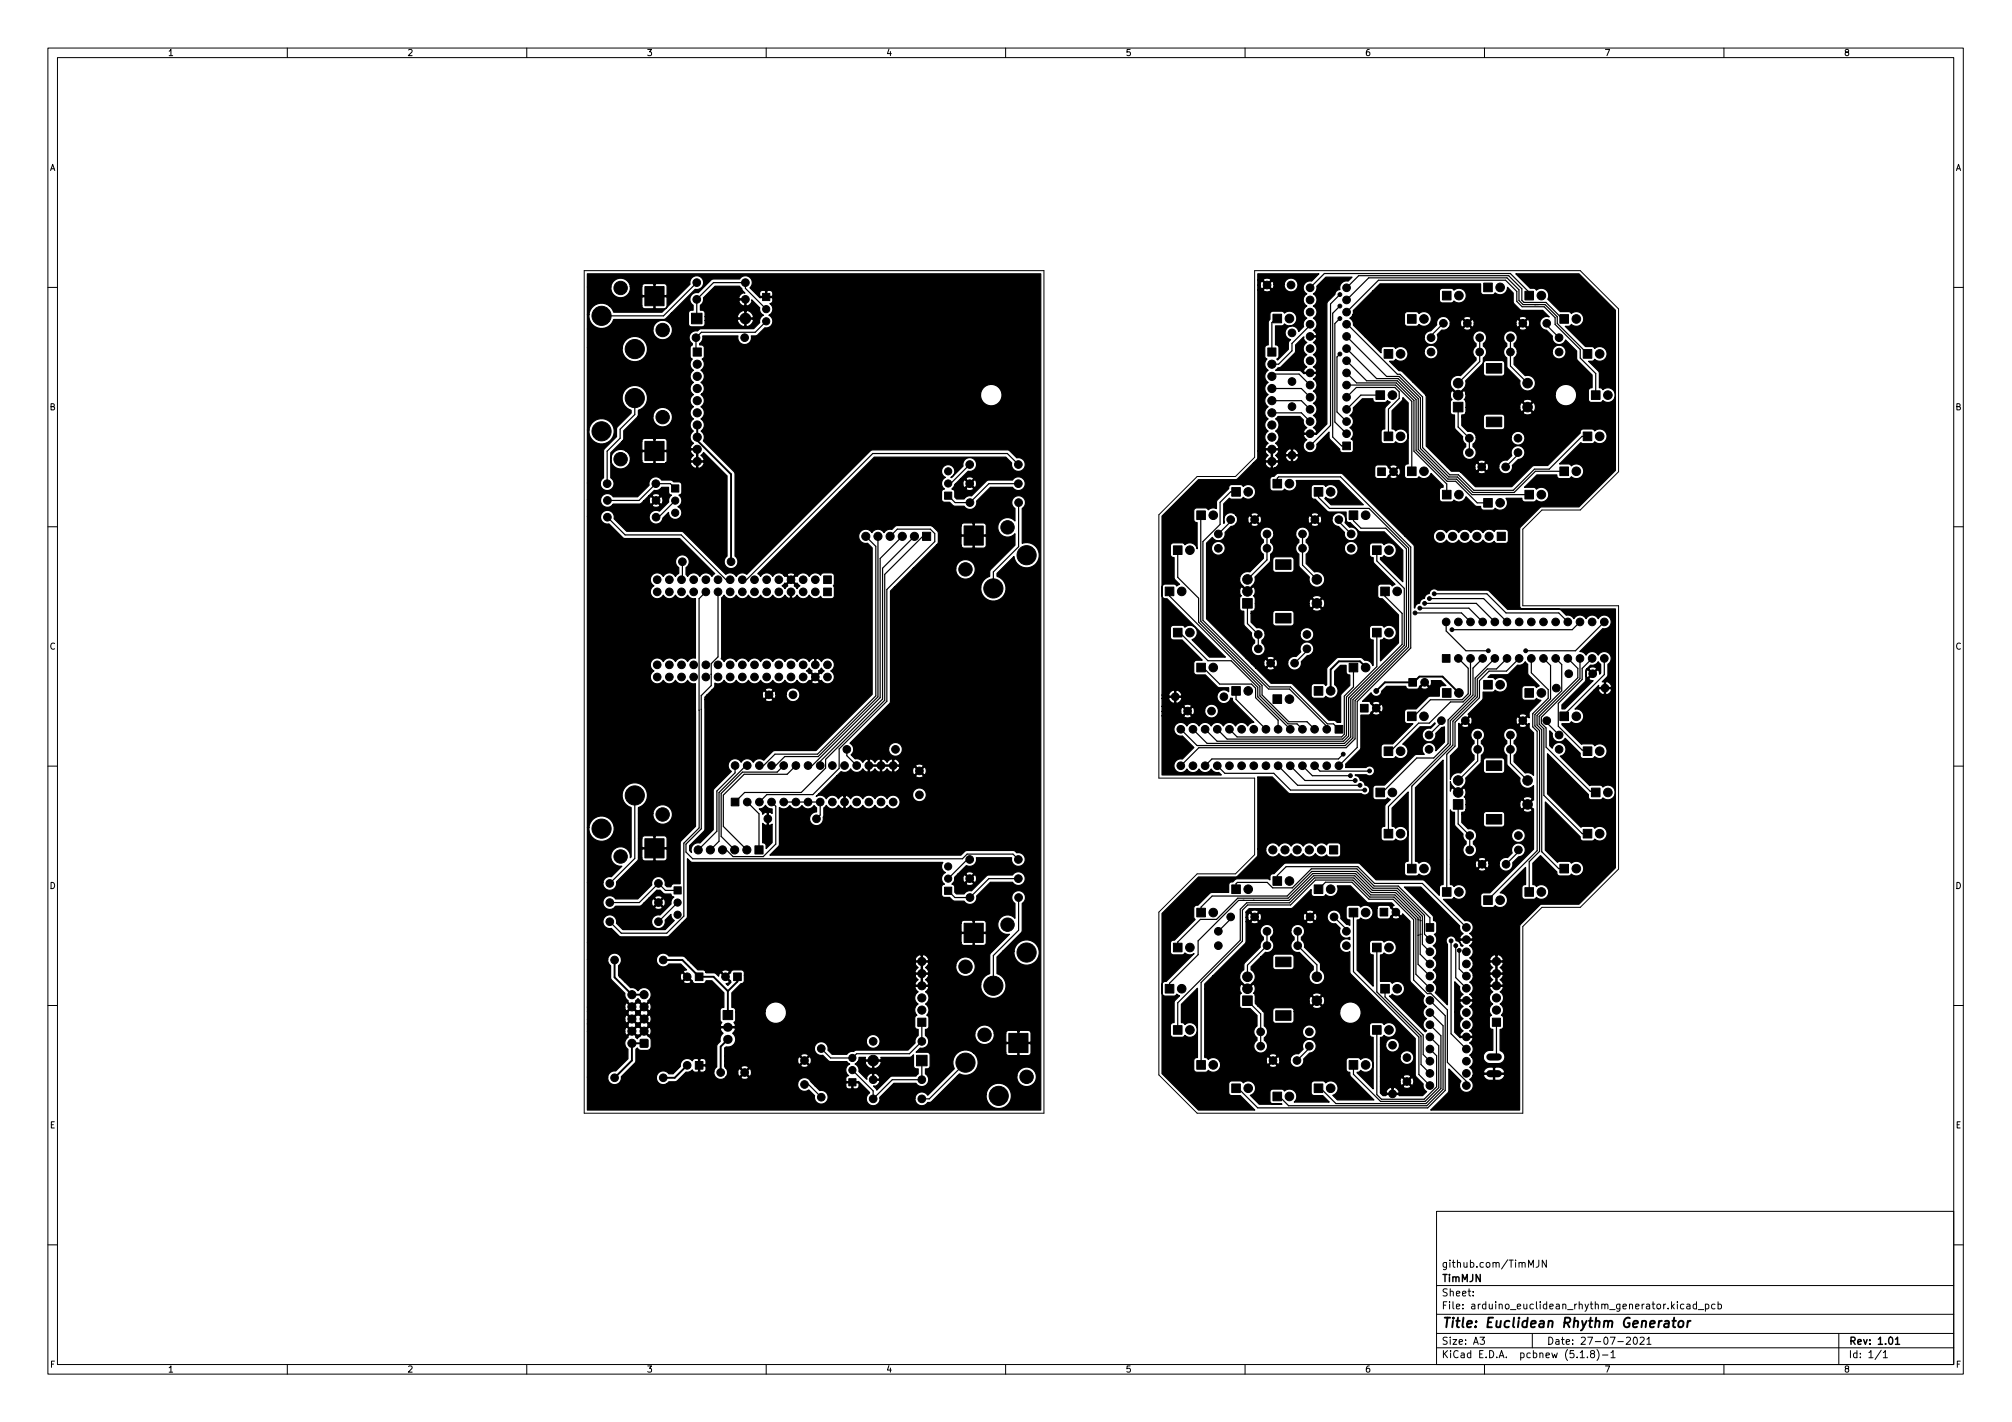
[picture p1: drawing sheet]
<svg xmlns="http://www.w3.org/2000/svg" width="420mm" height="297mm" viewBox="0 0 420 297" stroke-linecap="round" stroke-linejoin="round" font-family="sans-serif">
<defs><g id="words">
<text font-size="2.8" x="301" y="277.3">Title: Euclidean Rhythm Generator</text>
<g font-size="2.1">
<text x="301" y="267.8">TimMJN</text>
<text x="301" y="264.8">github.com/TimMJN</text>
<text x="301" y="273.5">File: arduino_euclidean_rhythm_generator.kicad_pcb</text>
<text x="301" y="270.8">Sheet:</text>
<text x="301" y="280.9">Size: A3</text>
<text x="323" y="280.9">Date: 27-07-2021</text>
<text x="386" y="280.9">Rev: 1.01</text>
<text x="301" y="283.7">KiCad E.D.A. pcbnew (5.1.8)-1</text>
<text x="386" y="283.7">Id: 1/1</text>
</g>
<g font-size="1.8">
<text x="35" y="11.7">1</text>
<text x="85" y="11.7">2</text>
<text x="135" y="11.7">3</text>
<text x="185" y="11.7">4</text>
<text x="235" y="11.7">5</text>
<text x="285" y="11.7">6</text>
<text x="335" y="11.7">7</text>
<text x="385" y="11.7">8</text>
<text x="10.3" y="35.7">A</text>
<text x="408.3" y="35.7">A</text>
<text x="10.3" y="85.7">B</text>
<text x="408.3" y="85.7">B</text>
<text x="10.3" y="135.7">C</text>
<text x="408.3" y="135.7">C</text>
<text x="10.3" y="185.7">D</text>
<text x="408.3" y="185.7">D</text>
<text x="10.4" y="235.7">E</text>
<text x="408.4" y="235.7">E</text>
<text x="10.4" y="285.7">F</text>
<text x="35" y="286.7">1</text>
<text x="85" y="286.7">2</text>
<text x="135" y="286.7">3</text>
<text x="185" y="286.7">4</text>
<text x="235" y="286.7">5</text>
<text x="285" y="286.7">6</text>
<text x="335" y="286.7">7</text>
<text x="385" y="286.7">8</text>
<text x="408.4" y="285.7">F</text>
</g>
</g></defs>
<g fill="none" stroke="#000" stroke-width=".21">
<path d="M10 10h400v277h-400zM12 12h396v273h-396zM60 10v2M110 10v2M160 10v2M210 10v2M260 10v2M310 10v2M360 10v2M122 56.5h96v176h-96zM262 56.5h68l8 8v34l-8 8h-8l-4 4v16h20v55l-8 8h-8l-4 4v39h-68l-8-8v-34l8-8h8l4-4v-16h-20v-55l8-8h8l4-4zM10 60h2"/>
<path d="M408 60h2M10 110h2M408 110h2M10 160h2M408 160h2M10 210h2M408 210h2M300 253h108v32h-108zM10 260h2M300 278.5h108M300 274.5h108M300 268.5h108"/>
<path d="M307.6 270.6v.1M307.6 269.8v.1M309.1 279.3h.9l-.5 .6 .4 .1v.7l-.2 .1-.6-.1M319.2 264.7v-1.5l.5 1.1 .5-1.1v1.5M320 278.5v3M321.4 263.2v1.1a.48 .48 0 0 1-.6 .4M322.9 263.2v1.5l-.8-1.5v1.5M339.6 279.5l.6-.2 .3 .4-.9 1.1h.9M341.2 279.5l.2-.2a.8 .8 0 0 1 .5 .8 .8 .8 0 0 1-.5 .7l-.2-.1-.1-.5zM342.5 279.5l.6-.2 .2 .4-.9 1.1h.9M343.9 279.7l.5-.4v1.5M351.6 272.5l-.4-.1-.3 .3 .2 .6h.5"/>
<path d="M352.3 272.5h.5l.1 .9M352.9 272.8h-.5l-.2 .3 .2 .3 .5-.1M354.3 272.5l-.5-.1-.2 .3 .1 .6h.6M354.3 271.9v1.5M354.6 273.6h1.2M356.1 272.5l.5-.1 .2 .3-.1 .6h-.6M356.1 272.4v1.5M358.1 272.5l-.4-.1-.3 .3 .2 .6h.5M358.8 272.5l.4-.1 .3 .3-.2 .6h-.5M358.8 271.9v1.5M384 278.5v6.5M408 260h2"/>
<path d="M60 285v2M110 285v2M160 285v2M210 285v2M260 285v2M300 281.5h108M310 285v2M330 283.6h.9M331.5 283.5v.1M332.4 282.8l-.3-.3 .1-.2 .2-.2 .4 .1 .2 .2-.1 .2-.6 .2-.2 .2v.3l.3 .3h.3l.3-.3v-.3l-.3-.2M333.5 281.9a1.72 1.72 0 0 1 0 2.3M334.6 283h1.2"/>
<path d="M336.4 282.5l.4-.4v1.5M336.4 283.6h.9M343.9 280.8h.9M360 285v2M392.8 282l-1.2 2M393.3 282.5l.4-.4v1.5M393.3 283.6h.8"/>
</g>
<path d="M395.8 279.7l.5-.4v1.5M395.8 280.8h.9" fill="none" stroke="#000" stroke-width=".3"/>
<g fill="none" stroke="#000" stroke-width=".4">
<path d="M145.6 88.8v3.2l7.1 7.1v18.7M285.2 139.4l-1.2-1.3h-4.4l-1.7 1.8v4.4M287.4 144.3l1.8-1.8h6l1.2-1.2h4.8l3.5 3.4M128.3 200.5v3.7l3.7 3.6h2.5M134.5 217.9h-2.5v3.6l-3.7 3.6M138.5 200.5h4l3.5 3.5h3l3 3M152 217.1l-1.5 1.5v5.4M152 207v5M154 204v1l-2 2M143.5 222.5l-2.6 2.6h-2.4M347.7 276h.8l-.1 1.2M348.5 276.4l-.7 .1a.4 .4 0 0 0-.3 .3 .4 .4 0 0 0 .2 .4l.7-.1"/>
<path d="M349.2 275.9h.8M349.6 275.2l-.2 1.8 .1 .1 .3 .1M350.6 276.1l.1-.1a.5 .5 0 0 1 .9 .3l-.1 .6-.2 .2a.5 .5 0 0 1-.8-.2zM352.5 275.9l-.2 1.3M353 275.9l-.3 .1-.3 .3"/>
</g>
<g fill="#000" stroke="#000" stroke-width=".21">
<path d="M134.7 59.9h4v4h-4zM144.4 65.4h2.2v2.2h-2.2zM144.8 72.7h1.7v1.7h-1.7zM159.3 61.3h1.4v1.5h-1.4zM264.7 72.7h1.8v1.7h-1.8zM265.8 65.6h1.8v1.8h-1.8zM289 73h1.8v1.8h-1.8zM293.9 65.7h1.8v1.8h-1.8zM301.2 60.8h1.8v1.8h-1.8zM309.8 59.1h1.8v1.8h-1.8zM310.4 75.9h3.2v2h-3.2zM318.4 60.8h1.8v1.8h-1.8z"/>
<path d="M325.7 65.7h1.8v1.8h-1.8zM330.6 73h1.8v1.8h-1.8zM134.7 92.2h4v4h-4zM280.4 92.3h1.6v1.6h-1.6zM287.3 81.6h1.8v1.8h-1.8zM287.7 97.7h1.6v1.6h-1.6zM289 90.2h1.8v1.8h-1.8zM293.9 97.5h1.8v1.8h-1.8zM303.5 84h2v2h-2zM310.4 87.1h3.2v2h-3.2zM325.7 97.5h1.8v1.8h-1.8zM330.6 90.2h1.8v1.8h-1.8z"/>
<path d="M332.3 81.6h1.8v1.8h-1.8zM140.2 101.3h1.6v1.5h-1.6zM192.7 111.2h1.6v1.7h-1.6zM197.3 102.8h1.4v1.5h-1.4zM201.3 109.9h4v4h-4zM245 114h1.8v1.8h-1.8zM249.9 106.7h1.8v1.8h-1.8zM257.2 101.8h1.8v1.8h-1.8zM265.8 100.1h1.8v1.8h-1.8zM266.4 116.9h3.2v2h-3.2zM274.4 101.8h1.8v1.8h-1.8zM281.7 106.7h1.8v1.8h-1.8z"/>
<path d="M286.6 114h1.8v1.8h-1.8zM301.2 102.4h1.8v1.8h-1.8zM309.8 104.1h1.8v1.8h-1.8zM312.7 111.2h1.7v1.7h-1.7zM318.4 102.4h1.8v1.8h-1.8zM172 122.8h1.6v1.6h-1.6zM172 120.3h1.6v1.6h-1.6zM243.3 122.6h1.8v1.8h-1.8zM245 131.2h1.8v1.8h-1.8zM259.5 125h2v2h-2zM266.4 128.1h3.2v2h-3.2zM286.6 131.2h1.8v1.8h-1.8z"/>
<path d="M288.3 122.6h1.8v1.8h-1.8zM301.2 136.7h1.6v1.6h-1.6zM249.9 138.5h1.8v1.8h-1.8zM257.2 143.4h1.8v1.8h-1.8zM265.8 145.1h1.8v1.8h-1.8zM274.4 143.4h1.8v1.8h-1.8zM278.8 151.5h1.6v1.6h-1.6zM281.7 138.5h1.8v1.8h-1.8zM284.1 147.1h1.6v1.6h-1.6zM289 156h1.8v1.8h-1.8zM293.9 148.7h1.8v1.8h-1.8zM294.2 141.7h1.6v1.6h-1.6z"/>
<path d="M301.2 143.8h1.8v1.8h-1.8zM309.8 142.1h1.8v1.8h-1.8zM318.4 143.8h1.8v1.8h-1.8zM325.7 148.7h1.8v1.8h-1.8zM330.6 156h1.8v1.8h-1.8zM134.7 175.2h4v4h-4zM152.7 166.7h1.6v1.6h-1.6zM157.6 176.7h1.7v1.7h-1.7zM277.6 176.7h1.7v1.7h-1.7zM287.3 164.6h1.8v1.8h-1.8zM289 173.2h1.8v1.8h-1.8zM303.5 167h2v2h-2z"/>
<path d="M310.4 170.1h3.2v2h-3.2zM310.4 158.9h3.2v2h-3.2zM330.6 173.2h1.8v1.8h-1.8zM332.3 164.6h1.8v1.8h-1.8zM140.8 185.2h1.4v1.5h-1.4zM197.3 185.3h1.4v1.5h-1.4zM201.3 192.9h4v4h-4zM245 197h1.8v1.8h-1.8zM249.9 189.7h1.8v1.8h-1.8zM257.2 184.8h1.8v1.8h-1.8zM265.8 183.1h1.8v1.8h-1.8zM274.4 184.8h1.8v1.8h-1.8z"/>
<path d="M281.7 189.7h1.8v1.8h-1.8zM286.6 197h1.8v1.8h-1.8zM288.2 189.7h1.6v1.6h-1.6zM293.9 180.5h1.8v1.8h-1.8zM297.8 192.9h1.6v1.6h-1.6zM301.2 185.4h1.8v1.8h-1.8zM309.8 187.1h1.8v1.8h-1.8zM318.4 185.4h1.8v1.8h-1.8zM325.7 180.5h1.8v1.8h-1.8zM133.7 217.2h1.6v1.5h-1.6zM145.2 203.2h1.6v1.6h-1.6zM151 211.1h2v1.9h-2z"/>
<path d="M153.2 203.2h1.6v1.6h-1.6zM191.7 212.7h1.6v1.7h-1.6zM210.7 215.9h4v4h-4zM243.3 205.6h1.8v1.8h-1.8zM245 214.2h1.8v1.8h-1.8zM259.5 208h2v2h-2zM266.4 199.9h3.2v2h-3.2zM266.4 211.1h3.2v2h-3.2zM286.6 214.2h1.8v1.8h-1.8zM288.3 205.6h1.8v1.8h-1.8zM311.7 212.7h1.6v1.7h-1.6zM145.2 221.7h1.6v1.6h-1.6z"/>
<path d="M177.3 225.3h1.4v1.5h-1.4zM191.4 220.4h2.2v2.2h-2.2zM249.9 221.5h1.8v1.8h-1.8zM257.2 226.4h1.8v1.8h-1.8zM265.8 228.1h1.8v1.8h-1.8zM274.4 226.4h1.8v1.8h-1.8zM281.7 221.5h1.8v1.8h-1.8z"/>
<circle cx="145.5" cy="59" r=".8"/>
<circle cx="155.7" cy="59" r=".8"/>
<circle cx="264.6" cy="59.5" r=".8"/>
<circle cx="269.6" cy="59.5" r=".8"/>
<circle cx="125.6" cy="66" r="2"/>
<circle cx="129.6" cy="60.2" r="1.4"/>
<circle cx="132.6" cy="72.9" r="2"/>
<circle cx="138.4" cy="68.9" r="1.4"/>
<circle cx="145.3" cy="70.5" r=".8"/>
<circle cx="145.5" cy="62.5" r=".8"/>
<circle cx="145.6" cy="78.6" r=".85"/>
<circle cx="145.6" cy="76.1" r=".85"/>
<circle cx="155.5" cy="70.5" r=".8"/>
<circle cx="155.7" cy="62.5" r=".8"/>
<circle cx="155.7" cy="66.5" r="1.1"/>
<circle cx="160" cy="64.6" r=".75"/>
<circle cx="160" cy="67.1" r=".75"/>
<circle cx="265.6" cy="78.6" r=".85"/>
<circle cx="265.6" cy="76.1" r=".85"/>
<circle cx="269.3" cy="66.5" r=".9"/>
<circle cx="269.8" cy="79.7" r=".8"/>
<circle cx="269.8" cy="69.5" r=".8"/>
<circle cx="273.6" cy="67.7" r=".8"/>
<circle cx="273.6" cy="70.3" r=".8"/>
<circle cx="273.6" cy="60.1" r=".8"/>
<circle cx="273.6" cy="62.7" r=".8"/>
<circle cx="273.6" cy="65.2" r=".8"/>
<circle cx="273.6" cy="75.4" r=".8"/>
<circle cx="273.6" cy="72.8" r=".8"/>
<circle cx="273.6" cy="77.9" r=".8"/>
<circle cx="279.8" cy="66.5" r=".4"/>
<circle cx="279.8" cy="63.9" r=".4"/>
<circle cx="279.8" cy="61.5" r=".4"/>
<circle cx="279.8" cy="74" r=".4"/>
<circle cx="281.2" cy="70.3" r=".8"/>
<circle cx="281.2" cy="65.2" r=".8"/>
<circle cx="281.2" cy="75.4" r=".8"/>
<circle cx="281.2" cy="67.7" r=".8"/>
<circle cx="281.2" cy="77.9" r=".8"/>
<circle cx="281.2" cy="62.7" r=".8"/>
<circle cx="281.2" cy="60.1" r=".8"/>
<circle cx="281.2" cy="72.8" r=".8"/>
<circle cx="292.5" cy="73.9" r=".9"/>
<circle cx="297.4" cy="66.6" r=".9"/>
<circle cx="298.8" cy="73.5" r=".8"/>
<circle cx="298.8" cy="70.5" r=".8"/>
<circle cx="301.4" cy="67.5" r=".8"/>
<circle cx="304.7" cy="61.7" r=".9"/>
<circle cx="306.4" cy="67.5" r=".8"/>
<circle cx="309" cy="73.5" r=".8"/>
<circle cx="309" cy="70.5" r=".8"/>
<circle cx="313.3" cy="60" r=".9"/>
<circle cx="315.4" cy="73.5" r=".8"/>
<circle cx="315.4" cy="70.5" r=".8"/>
<circle cx="318" cy="67.5" r=".8"/>
<circle cx="321.9" cy="61.7" r=".9"/>
<circle cx="323" cy="67.5" r=".8"/>
<circle cx="325.6" cy="73.5" r=".8"/>
<circle cx="325.6" cy="70.5" r=".8"/>
<circle cx="329.2" cy="66.6" r=".9"/>
<circle cx="334.1" cy="73.9" r=".9"/>
<circle cx="125.6" cy="90.1" r="2"/>
<circle cx="129.6" cy="95.9" r="1.4"/>
<circle cx="132.6" cy="83.2" r="2"/>
<circle cx="138.4" cy="87.1" r="1.4"/>
<circle cx="145.6" cy="93.9" r=".85"/>
<circle cx="145.6" cy="96.4" r=".85"/>
<circle cx="145.6" cy="83.7" r=".85"/>
<circle cx="145.6" cy="91.3" r=".85"/>
<circle cx="145.6" cy="86.2" r=".85"/>
<circle cx="145.6" cy="88.8" r=".85"/>
<circle cx="145.6" cy="81.2" r=".85"/>
<circle cx="198" cy="98.5" r=".75"/>
<circle cx="202.5" cy="97" r=".8"/>
<circle cx="212.7" cy="97" r=".8"/>
<circle cx="265.6" cy="96.4" r=".85"/>
<circle cx="265.6" cy="88.8" r=".85"/>
<circle cx="265.6" cy="93.9" r=".85"/>
<circle cx="265.6" cy="86.2" r=".85"/>
<circle cx="265.6" cy="83.7" r=".85"/>
<circle cx="265.6" cy="81.2" r=".85"/>
<circle cx="265.6" cy="91.3" r=".85"/>
<circle cx="269.8" cy="84.9" r=".8"/>
<circle cx="269.8" cy="95.1" r=".8"/>
<circle cx="273.6" cy="88.1" r=".8"/>
<circle cx="273.6" cy="90.6" r=".8"/>
<circle cx="273.6" cy="83" r=".8"/>
<circle cx="273.6" cy="85.5" r=".8"/>
<circle cx="273.6" cy="93.1" r=".8"/>
<circle cx="273.6" cy="80.4" r=".8"/>
<circle cx="281.2" cy="90.6" r=".8"/>
<circle cx="281.2" cy="83" r=".8"/>
<circle cx="281.2" cy="88.1" r=".8"/>
<circle cx="281.2" cy="85.5" r=".8"/>
<circle cx="281.2" cy="80.4" r=".8"/>
<circle cx="290.8" cy="82.5" r=".9"/>
<circle cx="291" cy="98.5" r=".8"/>
<circle cx="292.5" cy="91.1" r=".9"/>
<circle cx="297.4" cy="98.4" r=".9"/>
<circle cx="304.5" cy="80" r="1"/>
<circle cx="304.5" cy="82.5" r="1"/>
<circle cx="306.8" cy="91.5" r=".8"/>
<circle cx="306.8" cy="94.5" r=".8"/>
<circle cx="309.4" cy="97.5" r=".8"/>
<circle cx="314.4" cy="97.5" r=".8"/>
<circle cx="317" cy="91.5" r=".8"/>
<circle cx="317" cy="94.5" r=".8"/>
<circle cx="319" cy="85" r="1"/>
<circle cx="319" cy="80" r="1"/>
<circle cx="329.2" cy="98.4" r=".9"/>
<circle cx="334.1" cy="91.1" r=".9"/>
<circle cx="335.8" cy="82.5" r=".9"/>
<circle cx="126.8" cy="101" r=".8"/>
<circle cx="126.8" cy="104.5" r=".8"/>
<circle cx="126.8" cy="108" r=".8"/>
<circle cx="137" cy="101" r=".8"/>
<circle cx="137" cy="104.5" r=".8"/>
<circle cx="137" cy="108" r=".8"/>
<circle cx="141" cy="107.1" r=".75"/>
<circle cx="141" cy="104.6" r=".75"/>
<circle cx="142.5" cy="117.3" r=".8"/>
<circle cx="152.7" cy="117.3" r=".8"/>
<circle cx="180.8" cy="112" r=".85"/>
<circle cx="183.3" cy="112" r=".85"/>
<circle cx="185.9" cy="112" r=".85"/>
<circle cx="188.4" cy="112" r=".85"/>
<circle cx="191" cy="112" r=".85"/>
<circle cx="198" cy="101" r=".75"/>
<circle cx="201.6" cy="118.9" r="1.4"/>
<circle cx="202.5" cy="101" r=".8"/>
<circle cx="202.5" cy="105" r=".8"/>
<circle cx="210.4" cy="110.2" r="1.4"/>
<circle cx="212.7" cy="101" r=".8"/>
<circle cx="212.7" cy="105" r=".8"/>
<circle cx="214.4" cy="116" r="2"/>
<circle cx="248.5" cy="114.9" r=".9"/>
<circle cx="253.4" cy="107.6" r=".9"/>
<circle cx="254.4" cy="111.5" r=".8"/>
<circle cx="254.4" cy="114.5" r=".8"/>
<circle cx="257" cy="108.5" r=".8"/>
<circle cx="260.7" cy="102.7" r=".9"/>
<circle cx="262" cy="108.5" r=".8"/>
<circle cx="264.6" cy="111.5" r=".8"/>
<circle cx="264.6" cy="114.5" r=".8"/>
<circle cx="269.3" cy="101" r=".9"/>
<circle cx="272" cy="111.5" r=".8"/>
<circle cx="272" cy="114.5" r=".8"/>
<circle cx="274.6" cy="108.5" r=".8"/>
<circle cx="277.9" cy="102.7" r=".9"/>
<circle cx="279.6" cy="108.5" r=".8"/>
<circle cx="282.2" cy="111.5" r=".8"/>
<circle cx="282.2" cy="114.5" r=".8"/>
<circle cx="285.2" cy="107.6" r=".9"/>
<circle cx="290.1" cy="114.9" r=".9"/>
<circle cx="300.8" cy="112" r=".85"/>
<circle cx="303.3" cy="112" r=".85"/>
<circle cx="304.7" cy="103.3" r=".9"/>
<circle cx="305.9" cy="112" r=".85"/>
<circle cx="308.4" cy="112" r=".85"/>
<circle cx="311" cy="112" r=".85"/>
<circle cx="313.3" cy="105" r=".9"/>
<circle cx="321.9" cy="103.3" r=".9"/>
<circle cx="137.2" cy="138.9" r=".8"/>
<circle cx="137.2" cy="121.1" r=".8"/>
<circle cx="137.2" cy="123.6" r=".8"/>
<circle cx="139.8" cy="138.9" r=".8"/>
<circle cx="139.8" cy="123.6" r=".8"/>
<circle cx="139.8" cy="121.1" r=".8"/>
<circle cx="142.3" cy="138.9" r=".8"/>
<circle cx="142.3" cy="123.6" r=".8"/>
<circle cx="142.3" cy="121.1" r=".8"/>
<circle cx="144.9" cy="138.9" r=".8"/>
<circle cx="144.9" cy="123.6" r=".8"/>
<circle cx="144.9" cy="121.1" r=".8"/>
<circle cx="147.4" cy="138.9" r=".8"/>
<circle cx="147.4" cy="123.6" r=".8"/>
<circle cx="147.4" cy="121.1" r=".8"/>
<circle cx="149.9" cy="138.9" r=".8"/>
<circle cx="149.9" cy="123.6" r=".8"/>
<circle cx="149.9" cy="121.1" r=".8"/>
<circle cx="152.5" cy="138.9" r=".8"/>
<circle cx="152.5" cy="123.6" r=".8"/>
<circle cx="152.5" cy="121.1" r=".8"/>
<circle cx="155" cy="138.9" r=".8"/>
<circle cx="155" cy="123.6" r=".8"/>
<circle cx="155" cy="121.1" r=".8"/>
<circle cx="157.6" cy="138.9" r=".8"/>
<circle cx="157.6" cy="123.6" r=".8"/>
<circle cx="157.6" cy="121.1" r=".8"/>
<circle cx="160.1" cy="138.9" r=".8"/>
<circle cx="160.1" cy="123.6" r=".8"/>
<circle cx="160.1" cy="121.1" r=".8"/>
<circle cx="162.6" cy="138.9" r=".8"/>
<circle cx="162.6" cy="123.6" r=".8"/>
<circle cx="162.6" cy="121.1" r=".8"/>
<circle cx="165.2" cy="138.9" r=".8"/>
<circle cx="165.2" cy="123.6" r=".8"/>
<circle cx="165.2" cy="121.1" r=".8"/>
<circle cx="167.7" cy="138.9" r=".8"/>
<circle cx="167.7" cy="123.6" r=".8"/>
<circle cx="167.7" cy="121.1" r=".8"/>
<circle cx="170.3" cy="138.9" r=".8"/>
<circle cx="170.3" cy="123.6" r=".8"/>
<circle cx="170.3" cy="121.1" r=".8"/>
<circle cx="172.8" cy="138.9" r=".8"/>
<circle cx="207.4" cy="122.9" r="2"/>
<circle cx="246.8" cy="123.5" r=".9"/>
<circle cx="248.5" cy="132.1" r=".9"/>
<circle cx="253.4" cy="139.4" r=".9"/>
<circle cx="260.5" cy="121" r="1"/>
<circle cx="260.5" cy="123.5" r="1"/>
<circle cx="262.8" cy="135.5" r=".8"/>
<circle cx="262.8" cy="132.5" r=".8"/>
<circle cx="265.3" cy="138.5" r=".8"/>
<circle cx="270.3" cy="138.5" r=".8"/>
<circle cx="272.9" cy="135.5" r=".8"/>
<circle cx="272.9" cy="132.5" r=".8"/>
<circle cx="275" cy="121" r="1"/>
<circle cx="275" cy="126" r="1"/>
<circle cx="285.2" cy="139.4" r=".9"/>
<circle cx="290.1" cy="132.1" r=".9"/>
<circle cx="291.8" cy="123.5" r=".9"/>
<circle cx="295.5" cy="128" r=".4"/>
<circle cx="296.5" cy="127" r=".4"/>
<circle cx="297.5" cy="126" r=".4"/>
<circle cx="298.5" cy="125" r=".4"/>
<circle cx="299.5" cy="124" r=".4"/>
<circle cx="302" cy="129.9" r=".8"/>
<circle cx="303.2" cy="131.5" r=".4"/>
<circle cx="304.5" cy="129.9" r=".8"/>
<circle cx="304.5" cy="137.5" r=".8"/>
<circle cx="307.1" cy="137.5" r=".8"/>
<circle cx="307.1" cy="129.9" r=".8"/>
<circle cx="309.6" cy="129.9" r=".8"/>
<circle cx="309.6" cy="137.5" r=".8"/>
<circle cx="310.8" cy="135.9" r=".4"/>
<circle cx="312.2" cy="129.9" r=".8"/>
<circle cx="312.2" cy="137.5" r=".8"/>
<circle cx="314.7" cy="129.9" r=".8"/>
<circle cx="314.7" cy="137.5" r=".8"/>
<circle cx="317.2" cy="137.5" r=".8"/>
<circle cx="317.2" cy="129.9" r=".8"/>
<circle cx="318.6" cy="135.9" r=".4"/>
<circle cx="319.8" cy="129.9" r=".8"/>
<circle cx="319.8" cy="137.5" r=".8"/>
<circle cx="322.3" cy="137.5" r=".8"/>
<circle cx="322.3" cy="129.9" r=".8"/>
<circle cx="324.9" cy="129.9" r=".8"/>
<circle cx="324.9" cy="137.5" r=".8"/>
<circle cx="327.4" cy="129.9" r=".8"/>
<circle cx="327.4" cy="137.5" r=".8"/>
<circle cx="329.9" cy="129.9" r=".8"/>
<circle cx="329.9" cy="137.5" r=".8"/>
<circle cx="332.5" cy="137.5" r=".8"/>
<circle cx="332.5" cy="129.9" r=".8"/>
<circle cx="335" cy="129.9" r=".8"/>
<circle cx="335" cy="137.5" r=".8"/>
<circle cx="137.2" cy="141.4" r=".8"/>
<circle cx="139.8" cy="141.4" r=".8"/>
<circle cx="142.3" cy="141.4" r=".8"/>
<circle cx="144.9" cy="141.4" r=".8"/>
<circle cx="147.4" cy="141.4" r=".8"/>
<circle cx="149.9" cy="141.4" r=".8"/>
<circle cx="152.5" cy="141.4" r=".8"/>
<circle cx="153.5" cy="159.9" r=".8"/>
<circle cx="155" cy="141.4" r=".8"/>
<circle cx="156" cy="159.9" r=".8"/>
<circle cx="157.6" cy="141.4" r=".8"/>
<circle cx="158.6" cy="159.9" r=".8"/>
<circle cx="160.1" cy="141.4" r=".8"/>
<circle cx="160.6" cy="145.1" r=".8"/>
<circle cx="161.1" cy="159.9" r=".8"/>
<circle cx="162.6" cy="141.4" r=".8"/>
<circle cx="163.7" cy="159.9" r=".8"/>
<circle cx="165.2" cy="141.4" r=".8"/>
<circle cx="165.6" cy="145.1" r=".8"/>
<circle cx="166.2" cy="159.9" r=".8"/>
<circle cx="167.7" cy="141.4" r=".8"/>
<circle cx="168.7" cy="159.9" r=".8"/>
<circle cx="170.3" cy="141.4" r=".8"/>
<circle cx="171.3" cy="159.9" r=".8"/>
<circle cx="172.8" cy="141.4" r=".8"/>
<circle cx="173.8" cy="159.9" r=".8"/>
<circle cx="176.4" cy="159.9" r=".8"/>
<circle cx="176.8" cy="156.5" r=".8"/>
<circle cx="178.9" cy="159.9" r=".8"/>
<circle cx="181.4" cy="159.9" r=".8"/>
<circle cx="184" cy="159.9" r=".8"/>
<circle cx="186.5" cy="159.9" r=".8"/>
<circle cx="187" cy="156.5" r=".8"/>
<circle cx="245.4" cy="145.5" r=".8"/>
<circle cx="246.6" cy="152.3" r=".8"/>
<circle cx="246.6" cy="160" r=".8"/>
<circle cx="248" cy="148.5" r=".8"/>
<circle cx="249.1" cy="160" r=".8"/>
<circle cx="249.1" cy="152.3" r=".8"/>
<circle cx="251.7" cy="152.3" r=".8"/>
<circle cx="251.7" cy="160" r=".8"/>
<circle cx="253" cy="148.5" r=".8"/>
<circle cx="254.2" cy="152.3" r=".8"/>
<circle cx="254.2" cy="160" r=".8"/>
<circle cx="255.6" cy="145.5" r=".8"/>
<circle cx="256.7" cy="160" r=".8"/>
<circle cx="256.7" cy="152.3" r=".8"/>
<circle cx="259.3" cy="152.3" r=".8"/>
<circle cx="259.3" cy="160" r=".8"/>
<circle cx="260.7" cy="144.3" r=".9"/>
<circle cx="261.8" cy="152.3" r=".8"/>
<circle cx="261.8" cy="160" r=".8"/>
<circle cx="264.4" cy="160" r=".8"/>
<circle cx="264.4" cy="152.3" r=".8"/>
<circle cx="266.9" cy="160" r=".8"/>
<circle cx="266.9" cy="152.3" r=".8"/>
<circle cx="269.3" cy="146" r=".9"/>
<circle cx="269.4" cy="160" r=".8"/>
<circle cx="269.4" cy="152.3" r=".8"/>
<circle cx="272" cy="152.3" r=".8"/>
<circle cx="272" cy="160" r=".8"/>
<circle cx="274.5" cy="160" r=".8"/>
<circle cx="274.5" cy="152.3" r=".8"/>
<circle cx="277.1" cy="152.3" r=".8"/>
<circle cx="277.1" cy="160" r=".8"/>
<circle cx="277.9" cy="144.3" r=".9"/>
<circle cx="279.6" cy="160" r=".8"/>
<circle cx="280.5" cy="157.5" r=".4"/>
<circle cx="287.4" cy="144.3" r=".2"/>
<circle cx="287.4" cy="144.3" r=".5"/>
<circle cx="287.4" cy="147.9" r=".8"/>
<circle cx="292.5" cy="156.9" r=".9"/>
<circle cx="297.4" cy="149.6" r=".9"/>
<circle cx="297.5" cy="142.5" r=".8"/>
<circle cx="298.4" cy="153.5" r=".8"/>
<circle cx="298.4" cy="156.5" r=".8"/>
<circle cx="301" cy="150.5" r=".8"/>
<circle cx="304.7" cy="144.7" r=".9"/>
<circle cx="306" cy="150.5" r=".8"/>
<circle cx="308.6" cy="153.5" r=".8"/>
<circle cx="308.6" cy="156.5" r=".8"/>
<circle cx="313.3" cy="143" r=".9"/>
<circle cx="315.4" cy="153.5" r=".8"/>
<circle cx="315.4" cy="156.5" r=".8"/>
<circle cx="318" cy="150.5" r=".8"/>
<circle cx="321.9" cy="144.7" r=".9"/>
<circle cx="323" cy="150.5" r=".8"/>
<circle cx="325" cy="143.7" r=".8"/>
<circle cx="325.6" cy="153.5" r=".8"/>
<circle cx="325.6" cy="156.5" r=".8"/>
<circle cx="327.6" cy="140.7" r=".8"/>
<circle cx="329.2" cy="149.6" r=".9"/>
<circle cx="332.6" cy="140.7" r=".8"/>
<circle cx="334.1" cy="156.9" r=".9"/>
<circle cx="335.2" cy="143.7" r=".8"/>
<circle cx="125.6" cy="173.1" r="2"/>
<circle cx="129.6" cy="178.9" r="1.4"/>
<circle cx="132.6" cy="166.2" r="2"/>
<circle cx="138.4" cy="170.1" r="1.4"/>
<circle cx="145.8" cy="177.5" r=".85"/>
<circle cx="148.3" cy="177.5" r=".85"/>
<circle cx="150.9" cy="177.5" r=".85"/>
<circle cx="153.4" cy="177.5" r=".85"/>
<circle cx="156" cy="177.5" r=".85"/>
<circle cx="156" cy="167.5" r=".8"/>
<circle cx="158.6" cy="167.5" r=".8"/>
<circle cx="160.3" cy="171" r=".8"/>
<circle cx="161.1" cy="167.5" r=".8"/>
<circle cx="163.7" cy="167.5" r=".8"/>
<circle cx="166.2" cy="167.5" r=".8"/>
<circle cx="168.7" cy="167.5" r=".8"/>
<circle cx="170.5" cy="171" r=".8"/>
<circle cx="171.3" cy="167.5" r=".8"/>
<circle cx="173.8" cy="167.5" r=".8"/>
<circle cx="176.4" cy="167.5" r=".8"/>
<circle cx="178.9" cy="167.5" r=".8"/>
<circle cx="181.4" cy="167.5" r=".8"/>
<circle cx="184" cy="167.5" r=".8"/>
<circle cx="186.5" cy="167.5" r=".8"/>
<circle cx="192" cy="161" r=".8"/>
<circle cx="192" cy="166" r=".8"/>
<circle cx="202.5" cy="179.5" r=".8"/>
<circle cx="212.7" cy="179.5" r=".8"/>
<circle cx="265.8" cy="177.5" r=".85"/>
<circle cx="268.3" cy="177.5" r=".85"/>
<circle cx="270.9" cy="177.5" r=".85"/>
<circle cx="273.4" cy="177.5" r=".85"/>
<circle cx="276" cy="177.5" r=".85"/>
<circle cx="282" cy="162" r=".4"/>
<circle cx="283" cy="163" r=".4"/>
<circle cx="284" cy="164" r=".4"/>
<circle cx="285" cy="165" r=".4"/>
<circle cx="286" cy="161" r=".4"/>
<circle cx="290.8" cy="165.5" r=".9"/>
<circle cx="292.5" cy="174.1" r=".9"/>
<circle cx="304.5" cy="165.5" r="1"/>
<circle cx="304.5" cy="163" r="1"/>
<circle cx="306.9" cy="174.5" r=".8"/>
<circle cx="306.9" cy="177.5" r=".8"/>
<circle cx="317.1" cy="174.5" r=".8"/>
<circle cx="317.1" cy="177.5" r=".8"/>
<circle cx="319" cy="163" r="1"/>
<circle cx="319" cy="168" r="1"/>
<circle cx="334.1" cy="174.1" r=".9"/>
<circle cx="335.8" cy="165.5" r=".9"/>
<circle cx="127.3" cy="188.5" r=".8"/>
<circle cx="127.3" cy="192.5" r=".8"/>
<circle cx="127.3" cy="184.5" r=".8"/>
<circle cx="137.5" cy="188.5" r=".8"/>
<circle cx="137.5" cy="192.5" r=".8"/>
<circle cx="137.5" cy="184.5" r=".8"/>
<circle cx="141.5" cy="188.5" r=".75"/>
<circle cx="141.5" cy="191.1" r=".75"/>
<circle cx="198" cy="181" r=".75"/>
<circle cx="198" cy="183.5" r=".75"/>
<circle cx="202.5" cy="183.5" r=".8"/>
<circle cx="202.5" cy="187.5" r=".8"/>
<circle cx="210.4" cy="193.2" r="1.4"/>
<circle cx="212.7" cy="183.5" r=".8"/>
<circle cx="212.7" cy="187.5" r=".8"/>
<circle cx="214.4" cy="199" r="2"/>
<circle cx="248.5" cy="197.9" r=".9"/>
<circle cx="253.4" cy="190.6" r=".9"/>
<circle cx="254.4" cy="197.5" r=".8"/>
<circle cx="254.4" cy="194.5" r=".8"/>
<circle cx="257" cy="191.5" r=".8"/>
<circle cx="260.7" cy="185.7" r=".9"/>
<circle cx="262" cy="191.5" r=".8"/>
<circle cx="264.6" cy="197.5" r=".8"/>
<circle cx="264.6" cy="194.5" r=".8"/>
<circle cx="269.3" cy="184" r=".9"/>
<circle cx="271" cy="197.5" r=".8"/>
<circle cx="271" cy="194.5" r=".8"/>
<circle cx="273.6" cy="191.5" r=".8"/>
<circle cx="277.9" cy="185.7" r=".9"/>
<circle cx="278.6" cy="191.5" r=".8"/>
<circle cx="281.2" cy="197.5" r=".8"/>
<circle cx="281.2" cy="194.5" r=".8"/>
<circle cx="285.2" cy="190.6" r=".9"/>
<circle cx="290.1" cy="197.9" r=".9"/>
<circle cx="291.5" cy="190.5" r=".8"/>
<circle cx="297.4" cy="181.4" r=".9"/>
<circle cx="298.6" cy="196.3" r=".8"/>
<circle cx="298.6" cy="198.8" r=".8"/>
<circle cx="303" cy="196.5" r=".4"/>
<circle cx="304" cy="197.5" r=".4"/>
<circle cx="304.7" cy="186.3" r=".9"/>
<circle cx="304.7" cy="198.5" r=".4"/>
<circle cx="306.2" cy="193.7" r=".8"/>
<circle cx="306.2" cy="198.8" r=".8"/>
<circle cx="306.2" cy="196.3" r=".8"/>
<circle cx="309.5" cy="180.5" r=".8"/>
<circle cx="313.3" cy="188" r=".9"/>
<circle cx="314.5" cy="180.5" r=".8"/>
<circle cx="321.9" cy="186.3" r=".9"/>
<circle cx="329.2" cy="181.4" r=".9"/>
<circle cx="128.3" cy="200.5" r=".8"/>
<circle cx="132" cy="215.4" r=".85"/>
<circle cx="132" cy="217.9" r=".85"/>
<circle cx="132" cy="210.3" r=".85"/>
<circle cx="132" cy="212.9" r=".85"/>
<circle cx="132" cy="207.8" r=".85"/>
<circle cx="134.5" cy="215.4" r=".85"/>
<circle cx="134.5" cy="207.8" r=".85"/>
<circle cx="134.5" cy="212.9" r=".85"/>
<circle cx="134.5" cy="210.3" r=".85"/>
<circle cx="138.5" cy="200.5" r=".8"/>
<circle cx="143.5" cy="204" r=".8"/>
<circle cx="151.5" cy="204" r=".8"/>
<circle cx="171.5" cy="219" r=".8"/>
<circle cx="182.3" cy="217.5" r=".8"/>
<circle cx="192.5" cy="217.5" r=".8"/>
<circle cx="192.5" cy="208.5" r=".85"/>
<circle cx="192.5" cy="211" r=".85"/>
<circle cx="192.5" cy="203.4" r=".85"/>
<circle cx="192.5" cy="205.9" r=".85"/>
<circle cx="192.5" cy="200.8" r=".85"/>
<circle cx="201.6" cy="201.9" r="1.4"/>
<circle cx="205.6" cy="216.2" r="1.4"/>
<circle cx="207.4" cy="205.9" r="2"/>
<circle cx="246.8" cy="206.5" r=".9"/>
<circle cx="248.5" cy="215.1" r=".9"/>
<circle cx="260.5" cy="204" r="1"/>
<circle cx="260.5" cy="206.5" r="1"/>
<circle cx="263.3" cy="218.5" r=".8"/>
<circle cx="263.3" cy="215.5" r=".8"/>
<circle cx="273.4" cy="218.5" r=".8"/>
<circle cx="273.4" cy="215.5" r=".8"/>
<circle cx="275" cy="204" r="1"/>
<circle cx="275" cy="209" r="1"/>
<circle cx="290.1" cy="215.1" r=".9"/>
<circle cx="290.8" cy="218.3" r=".8"/>
<circle cx="291.8" cy="206.5" r=".9"/>
<circle cx="298.6" cy="216.6" r=".8"/>
<circle cx="298.6" cy="219.1" r=".8"/>
<circle cx="298.6" cy="214.1" r=".8"/>
<circle cx="298.6" cy="201.4" r=".8"/>
<circle cx="298.6" cy="206.4" r=".8"/>
<circle cx="298.6" cy="211.5" r=".8"/>
<circle cx="298.6" cy="203.9" r=".8"/>
<circle cx="298.6" cy="209" r=".8"/>
<circle cx="306.2" cy="219.1" r=".8"/>
<circle cx="306.2" cy="216.6" r=".8"/>
<circle cx="306.2" cy="214.1" r=".8"/>
<circle cx="306.2" cy="211.5" r=".8"/>
<circle cx="306.2" cy="209" r=".8"/>
<circle cx="306.2" cy="206.4" r=".8"/>
<circle cx="306.2" cy="201.4" r=".8"/>
<circle cx="306.2" cy="203.9" r=".8"/>
<circle cx="312.5" cy="211" r=".85"/>
<circle cx="312.5" cy="203.4" r=".85"/>
<circle cx="312.5" cy="205.9" r=".85"/>
<circle cx="312.5" cy="208.5" r=".85"/>
<circle cx="312.5" cy="200.8" r=".85"/>
<circle cx="128.3" cy="225.1" r=".8"/>
<circle cx="138.5" cy="225.1" r=".8"/>
<circle cx="143.5" cy="222.5" r=".8"/>
<circle cx="150.5" cy="224" r=".8"/>
<circle cx="155.5" cy="224" r=".8"/>
<circle cx="168" cy="226.5" r=".8"/>
<circle cx="168" cy="221.5" r=".8"/>
<circle cx="171.5" cy="229.2" r=".8"/>
<circle cx="178" cy="223.5" r=".75"/>
<circle cx="178" cy="221" r=".75"/>
<circle cx="182.3" cy="229.5" r=".8"/>
<circle cx="182.3" cy="225.5" r=".8"/>
<circle cx="182.3" cy="221.5" r="1.1"/>
<circle cx="192.5" cy="229.5" r=".8"/>
<circle cx="192.5" cy="225.5" r=".8"/>
<circle cx="201.6" cy="222" r="2"/>
<circle cx="208.6" cy="228.9" r="2"/>
<circle cx="214.4" cy="224.9" r="1.4"/>
<circle cx="253.4" cy="222.4" r=".9"/>
<circle cx="260.7" cy="227.3" r=".9"/>
<circle cx="265.8" cy="221.5" r=".8"/>
<circle cx="269.3" cy="229" r=".9"/>
<circle cx="270.8" cy="221.5" r=".8"/>
<circle cx="277.9" cy="227.3" r=".9"/>
<circle cx="285.2" cy="222.4" r=".9"/>
<circle cx="290.8" cy="228.5" r=".8"/>
<circle cx="293.8" cy="220.9" r=".8"/>
<circle cx="293.8" cy="225.9" r=".8"/>
<circle cx="298.6" cy="226.8" r=".8"/>
<circle cx="298.6" cy="221.7" r=".8"/>
<circle cx="298.6" cy="224.2" r=".8"/>
<circle cx="306.2" cy="226.8" r=".8"/>
<circle cx="306.2" cy="221.7" r=".8"/>
<circle cx="306.2" cy="224.2" r=".8"/>
</g>
<path d="M311.1 220.8h1.8M311.1 224.3h1.8" fill="none" stroke="#000" stroke-width="1.5"/>
<path d="M152 214.6h.1M152 217.1h.1" fill="none" stroke="#000" stroke-width="1.9"/>
<g fill="none" stroke="#000" stroke-width=".25">
<path d="M145.5 59l-6.9 7h-13M160 67.1l-2.3 2.3h-11.2l-1.2 1.1v2.8l.3 .2M160 64.6l-4.3-4.4v-1.2h-6.7l-3.5 3.5v4M265.6 78.6l.5-.5h5.2l2.3 2.3M267 67.1l-.5-.6-.9 .9v6.1M273.6 67.7v.3l-3.8 3.7v1.6l-2.8 2.8h-1.4M273.6 60.1l3-3h38.8l3.9 4v.6M279.8 66.5l-1.1 1.1v20.5l2.5 2.5M279.8 63.9l-1.5 1.5v25.9l1.8 1.8h1.1M279.8 61.5l-1.9 2v25.4l-4.3 4.2M279.8 74l-.6 .6v11.5l2 2M281.2 60.1l2.5-2.5h31.3l2.8 2.7v2.4l.4 .5h4.6l3.5 3.4h.3"/>
<path d="M281.2 70.3l8.4 8.3h2.6l4.4 4.5v10.6l6 5.9h1.8l3.2 3.3h8.6l4.4-4.5h6M281.2 77.9l2.1 2.1h8.3l3.7 3.7v10.5l6.8 6.9v2.2M281.2 75.4l4.2 4.1h6.4l3.9 4v10.6l6.5 6.4h1.8l4.5 4.5h2.2M281.2 72.8l6.3 6.3h4.5l4.2 4.2v10.6l6.2 6.2h1.8l3.2 3.2h11.9M281.2 67.7h.2l10.4 10.5h.5l4.8 4.7v10.6l5.7 5.7h1.7l3.3 3.2h8.2l4.4-4.4h3.1l6.9-6.9h1.1M281.2 65.2l6.7-6.7h26.5l2.4 2.4v2.1l1.1 1.1h4.6l2.2 2.3v1.4l5.3 5.2v1.8l3.2 3.2v4.5M281.2 62.7l4.6-4.7h28.9l2.5 2.5v2.3l.9 .8h4.6l2.5 2.6v1.4l6.3 6.3M301.4 67.5l-2.6 2.6v.4M309 70.5v5l-4.5 4.5M315.4 70.5v6l3.6 3.5M320.5 63.6h.1M323 67.5v.5l2.6 2.5"/>
<path d="M132.6 83.2v3.4l-3.1 3.1v1.8l-2.7 2.7v6.8M202.5 97l-4 4h-.5M212.7 97l-2.3-2.3h-28.1l-26.4 26.4h-.9M265.6 81.2h6.2l1.8 1.8M265.6 86.2h6.2l1.8 1.9M265.6 83.7h6.2l1.8 1.8M281.2 83l2-2.1h8.1l.9 1v1.3l-2.3 2.3v5.6M281.2 80.4h10.2l3.4 3.4v14.6M288.2 82.5h-4l-3 3M304.5 85v4.2l2.3 2.3v3M317 94.5v.5l-2.6 2.5M126.8 108l3.7 3.7h11.7l9.4 9.4h.9"/>
<path d="M141 102l-1-1h-3.1l-3.4 3.5h-6.7M141 104.6l-3.5 3.4h-.5M142.5 117.8v3.1l-.2 .2M180.8 112l2.1 2.1v31.3l-12.2 12.1h-8.9l-2.3 2.4h-.9M183.3 112v33.6l-12.4 12.4h-7l-1.9 1.9h-.9M185.9 112l1.5-1.5h6.9l.9 1v1.6l-10 10v23.4l-10 9.9v4.1l-5.5 5.5h-9.6l-1.5 1.5M188.4 112l-4.6 4.7v29l-14.2 14.2h-.9M191 112l-6.7 6.7v27.3l-13 13.1v.8M193.5 112h-.8l-8 8v26.3l-12.3 12.3v1.9l-5.1 5h-11.8l-2 2M212.7 101h-6.2l-3.9 4h-3.2l-1.4-1.5M212.7 105v9.2l-5.3 5.3v3.4M245.9 114.9v5.7l4.4 4.4v4.9l13.3 13.3v2l5.5 5.6h3.8l1.6 1.5"/>
<path d="M250.8 107.6v22.2l14.1 14.1h4.4l7.8 7.8v.6M257 108.5v.5l-2.6 2.5M258.1 102.7h-1.1l-2.2 2.2v4.7l-3.6 3.5v16.5l13.9 13.9h4.4l7.7 7.7h1.3l1.1 1.1M264.6 111.5v5.5l-4.1 4M266.7 101v-1.1l.3-.3h12.9l14.7 14.7v21.1l-11.2 11.1v9.6l-3.8 3.9M272 111.5v6.5l3 3M275.3 102.7v1.2l2.3 2.3h8.3l8.2 8.3v20.7l-11.1 11.1v8l-1.9 1.9h-30.7l-3.8 3.8M279.6 108.5v.5l2.6 2.5M282.6 107.6v1.2l1.6 1.5h5.2l4.3 4.3v20.4l-11.2 11.2v7.9l-1.6 1.6h-30.9l-3.4-3.4M287.5 114.9v2.3l5.8 5.7v11.9l-11.2 11.2v8l-1.4 1.3h-28.6l-3-3M147.4 123.6l-1.4 1.5v47.8l-3.2 3.2v15.3l-3.6 3.5h-9.5l-2.4-2.4M149.9 123.6v13.6l-1.4 1.4v4.6l-2.1 2.1 .1 27.8-3.3 3.2v1.7l1.4 1.4h56.4l1-1h9.5l1.2 1.1"/>
<path d="M244.2 123.5v1l18.9 18.9v2l5.9 5.8h1.9l1.1 1.1M245.9 132.1h.5l5.8 5.9h4.9l5.6 5.6v1.9l6.7 6.8M250.8 139.4h.5l3.4 3.5h6.6l.9 .9v1.9l4.7 4.7v1.9M260.5 126v4.3l2.3 2.2v3M272.9 135.5v.5l-2.6 2.5M282.6 139.4v4.1l-1.9 1.9v8l-.5 .5h-21.9l-1.6-1.6M287.5 132.1v7.2l-6.3 6.3v8l-.8 .8h-24.1l-2.1-2.1M289.2 123.5v1.1l3.6 3.5v6.5l-11.2 11.2v8l-1 1h-26.4l-2.5-2.5M295.5 128h9.7l1.9 1.9M296.5 127h10.2l2.9 2.9M297.5 126h10.8l3.9 3.9M298.5 125h11.3l4.9 4.9"/>
<path d="M299.5 124h11l4 4h11l1.9 1.9M302 129.9v1.9l4.1 4.1h4.7M304.5 137.5l2.1 2.1v5.3l-1.3 1.3h-6.6l-3.4 3.4h-.5M307.1 137.5v7.6l-1.6 1.5h-2.6l-4.4 4.5h-2.3l-5.8 5.8h-.5M309.6 137.5l-2 2.1v5.6l-5.2 5.2v4.9l-3 3h-3.5l-7.2 7.2h-.5M312.2 137.5l-4.1 4.1v3.8l-5.3 5.2v5l-12.9 12.9v5.6M314.7 137.5l-2.2 2.2h-1.9l-2.1 2.1v3.8l-5.1 5.1v5l-8.6 8.5v17.2M317.2 137.5l-2.6 2.7h-3.7l-1.9 2v3.6l-5.1 5v5l-1.8 1.8v28.7M319.8 137.5v3l3.5 3.6v1.7l-3.2 3.3v2.7l.9 .9v25l-10.3 10.3M322.3 137.5l1.5 1.5v7l-3.3 3.3v2.3l1 1v25.2l-2.2 2.2v6.3M324.9 137.5l1.2 1.3v5.5l-5.1 5.2v1.9l1 1v25.5l3.5 3.5h1.1M327.4 137.5l2.1 2.1v2l-8.1 8v1.7l1 .9v13.9l8 8h1.1"/>
<path d="M329.9 137.5v4.3l-8 8v1.3l1 1v4l9.2 9.2h1.1M329.9 129.9l-1.6 1.6h-25.1M332.5 137.5l-2.1 2.1v2.3l-5 5v4.8l5 5h1M335 129.9l-6 6h-10.4M335 137.5v3.4l-8.4 8.4v.3M146.4 148.2h.1M153.5 159.9v1.5l-3.8 3.8v8.4l-3.9 3.9M156 159.9h-.2l-5.6 5.7v10.1l-1.9 1.8M163.7 159.9l-1.4 1.4h-7.3l-4.4 4.4v9l2.8 2.8M166.2 159.9l-1.8 1.8h-9l-4.4 4.4v6.5l5 4.9M176.8 156.5v1.4l2.1 2M254.2 160l1.6 1.5h10.2l3.5 3.5h15.5"/>
<path d="M258.1 144.3v1.8l6.3 6.2M266.9 160l4.1 4h13M269.4 160l3.1 3h10.5M272 160l2.1 2h7.9M274.5 160l1.1 1.1 10.4-.1M280.5 157.5l-1 1h-26.4l-1.4 1.5M301 150.5v.5l-2.6 2.5M302 144.6l.1 .1M308.6 153.5v5.5l-4.1 4M315.4 153.5v6l3.6 3.5M323 150.5v.5l2.6 2.5M132.6 166.2v13.1l-5.3 5.2"/>
<path d="M156 167.5l2.5 2.5v7.5M161.1 167.5l.9 .9v7.9l-2.6 2.6h-6.3l-1.4-1.4h-.8M163.7 167.5h7.6v2.8l-.8 .7M202.5 179.5h-.5l-4 4M304.5 168v4.1l2.4 2.4v3M317.1 177.5v.5l-2.6 2.5M141.5 186h-2.5l-1.5-1.5-4 4h-6.2M141.5 188.5l-4 4M212.7 183.5h-6.2l-3.9 4h-3.2l-1.4-1.4M212.7 187.5v6.8l-5.3 5.3v6.3M245.9 197.9v-1.1l4.8-4.7h3.3l4.5-4.5h10.5l5.1-5.1h9l3.5 3.5h5l5.4 5.4v5.8l1.6 1.6M250.8 190.6v-1.1l2.3-2.3h15.7l5.1-5.2h9.4l3.5 3.5h5l5.7 5.7v4l1.1 1.1"/>
<path d="M257 191.5v.5l-2.6 2.5M258.1 185.7v-1.1l.3-.3h6.2l1.2 1.2h4.1l4-4h9.4l3.6 3.6h5.1l6.6 6.6v2M259.6 188.1h.1M261.7 188.1h.1M264.6 194.5v3l-4.1 4.1v2.4M266.7 184v-1.1l1.9-1.9h14.9l3.5 3.5h10l9.2 9.2M271 194.1v3.4l4 4v2.5M275.3 185.7l1.5-1.4h5.5l3.6 3.5h5l4.3 4.3v12.6l2.9 2.9h.7l3.4 3.4v10.9l4 4v.9M278.6 191.5l2.6 2.6v.4M282.6 190.6v12.4l13.7 13.6v7.9l2.3 2.3M287.5 197.9v9.3l9.3 9.2v6l1.8 1.8M296.1 195.4h.1"/>
<path d="M296.1 192.1h.1M296.6 192.3h.1M296.6 195.2h.1M303 196.5v19.4l3.2 3.2M304 197.5v6.7l2.2 2.2M304.7 198.5v3.9l1.5 1.5M192.5 213.5v4l-2.6 2.6h-11l-.9 .9h-4.5l-2-2M260.5 209l2.8 2.8v6.7M273.4 218.5v.5l-2.6 2.5M287.5 215.1v13.6l1 .9h8.9l2.6-2.6v-6.5l-1.4-1.4M289.2 206.5v1.7l8 8v4.1l1.4 1.4M298.6 211.5l2.8 2.8v13.3l-3.4 3.4h-28.9l-1.9-2h-.5"/>
<path d="M298.6 206.4l-2.9-2.9v-11.5l-4.6-4.6h-5l-3.6-3.6h-7.8l-5.2 5.2h-9l-1 1.1v6.5l-8.7 8.6v17.2M298.6 203.9l-2.5-2.5v-9.6l-4.8-4.9h-5l-3.6-3.5h-8.2l-5.2 5.2h-9l-1.3 1.3v6.5l-13.1 13.1v5.6M298.6 201.4l-2-2.1v-7.7l-5.2-5.2h-5l-3.5-3.5h-8.6l-5.1 5.2h-10.5l-8.5 8.4v2.9l-6 6v1.1M298.6 216.6l1.8 1.8v8.8l-2.8 2.9h-9.3l-5.7-5.7v-2M298.6 209l3.2 3.2v15.6l-3.7 3.6h-35.5l-4-4.1h-.5M298.6 214.1l2.3 2.3v11l-3.1 3.1h-18.8l-3.2-3.2h-.5M312.5 213.5v6.8l-.5 .5M168 226.5h.8l2.7 2.7M192.5 221.5v4h-6.2l-4 4v-1.6l-4.3-4.4M201.6 222l-7.5 7.5h-1.6"/>
</g>
<path d="M262.7 57.2h12.7l-1.5 1.5a1.44 1.44 0 0 0-1.7 .9 1.44 1.44 0 0 0 .7 1.8 1.44 1.44 0 0 0 0 2.5 1.44 1.44 0 0 0 0 2.6 1.42 1.42 0 0 0-.7 1.7l-1 1.1v-.2a1.44 1.44 0 0 0-2.5-.5 1.44 1.44 0 0 0 .8 2.3l-.4 .7-.1 1.4-2.2 2.2-.2-.2 .5-.5v-1.8a.65 .65 0 0 0-.7-.7v-3.9h1.4l.5-.4a1.54 1.54 0 0 0 2.1-.1 1.54 1.54 0 0 0 0-2.2 1.54 1.54 0 0 0-2.2 0l-.4-.4h-2a.64 .64 0 0 0-.6 .6v1.1l-.4 .7v4.6a.65 .65 0 0 0-.7 .7v1.8l.5 .5a1.47 1.47 0 0 0 .2 2.3 1.48 1.48 0 0 0 0 2.6 1.48 1.48 0 0 0 0 2.5 1.48 1.48 0 0 0 0 2.6 1.48 1.48 0 0 0 0 2.5 1.48 1.48 0 0 0 0 2.5 1.48 1.48 0 0 0 0 2.6l-.3 .3a.67 .67 0 0 0-.2 .8h2.6l.1-.2-.1-.4-.5-.5 .1-.1a1.48 1.48 0 0 0-.1-2.5 1.48 1.48 0 0 0 0-2.5l.5-.5h4.5l.8 .7 .1 1 .6 .6-.6 .6-.1 .3 .1 .3h2.6a.94 .94 0 0 0-.7-1.2 1.44 1.44 0 0 0 .1-2.5 1.44 1.44 0 0 0 0-2.6 1.44 1.44 0 0 0 0-2.5 1.44 1.44 0 0 0-.1-2.5l.4-.3a.62 .62 0 0 0 .3-.9l-2.6 .1-.6-.6-.4-.1-4.9-.1 .5-.5 .6-.2 2.8-2.8 .2-.4 .1-1.3 1.6-1.7 .1 .6 .6 .5a1.44 1.44 0 0 0 0 2.6 1.44 1.44 0 0 0 0 2.5l-.4 .3a.62 .62 0 0 0-.2 .9h2.6l.1-.3-.2-.3-.5-.6a1.44 1.44 0 0 0 0-2.5 1.44 1.44 0 0 0-.1-2.6l.4-.3a.62 .62 0 0 0 .3-.8h-1.5l.1-.3h1.4l.1-.2-.2-.4-.5-.5a1.44 1.44 0 0 0 0-2.5 1.44 1.44 0 0 0 0-2.6 1.44 1.44 0 0 0 0-2.5l.6-.6 .1-1 1.9-1.9h5.4l-.8 .8a1.43 1.43 0 0 0-1.7 1.8 1.02 1.02 0 0 0-1 1l-1.5 1.4-.2 .6v25.1l-2.2 2.2-2.6-.1a.94 .94 0 0 0 .6 1.2 1.44 1.44 0 0 0-.7 1.8 1.44 1.44 0 0 0 1.8 .8 1.44 1.44 0 0 0 1-1.7l2.5-2.5 .2 1.4 2.1 2.2a.64 .64 0 0 0 .6 .7h1.7l.4-.3 .1-2.1-.1-.3-.4-.2a1.44 1.44 0 0 0-.2-2.4 1.44 1.44 0 0 0 0-2.5l.6-.6 .1-1 1.9-1.9h2.2v.1a.64 .64 0 0 0 .6 .7h2l.4-.4 .6 .3-1.1 1.3v4.3h-.2a.64 .64 0 0 0-.6 .6v2l.3 .4 2.1 .1 .7-.4a1.54 1.54 0 0 0 2.1-.1 1.54 1.54 0 0 0 0-2.1 1.54 1.54 0 0 0-2.2-.1l-.2-.3-.5-.1v-3.8l2-2 .3-.7 1.1 1.1v12.7h-.2a.64 .64 0 0 0-.6 .6v2l.3 .4 2.1 .1 .7-.4a1.54 1.54 0 0 0 2.4-.7l2.6 2.5v.4a.66 .66 0 0 0-.8 .6v1.9l.3 .5 2.1 .1 .7-.4a1.54 1.54 0 0 0 2.4-.7l2 1.9 1.1 .1a.66 .66 0 0 0 .6 .8h2l.4-.4a1.54 1.54 0 0 0 2.1 0 1.54 1.54 0 0 0 .2-2.1h3.3v.1a.64 .64 0 0 0 .6 .7l2-.1 .4-.4a1.54 1.54 0 0 0 2.2 0 1.54 1.54 0 0 0 0-2.2 1.54 1.54 0 0 0-2.2 0l-.4-.4h-2l2.5-2.6h4.2v.1a.64 .64 0 0 0 .6 .7h2l.4-.4a1.54 1.54 0 0 0 2.2-.1 1.54 1.54 0 0 0 0-2.1 1.54 1.54 0 0 0-2.2-.1l-.4-.4h-2l4.4-4.4 .5 .2h1.8l.7-.4a1.54 1.54 0 0 0 2.1-.1 1.54 1.54 0 0 0-.1-2.1 1.54 1.54 0 0 0-2.1-.1l-.5-.4h-1.9a.75 .75 0 0 0-.7 .9l-6.7 6.7h-2.8l-.4 .2-4.3 4.3h-7.6l-3.2-3.2h3.7l.1 .3 .8 .2 .7-.2v-.3l-.8-.8-.8 .8h-3.7l-1.8-.1-.9-.8h5.8a.63 .63 0 0 0 .4 .7l.8-.8h.4l.8 .8h.3l.1-.3 .1-.6h2.1v.3a1.44 1.44 0 0 0 1.6 1.3 1.44 1.44 0 0 0 1.2-1.8l1.3-1.2a1.44 1.44 0 0 0 1.3-1.8 1.44 1.44 0 0 0-1.9-1 1.44 1.44 0 0 0-.8 2l-1 .9h-.1a1.44 1.44 0 0 0-1.6 1.3h-2.1l-.2-.6-.3-.1-.8 .8h-.4l-.8-.8a.77 .77 0 0 0-.4 .9h-5.8l-1-1.1h7.4l.8 .9 .8-.9v-.2l-.9-.2-.6 .2-.1 .2h-7.4l-3.4-3.3v-10.6h5.1l.1 .6 .2 .3-.3 .4v2.1a.69 .69 0 0 0 .8 .7l.1 2.8 1.6 1.7 .2 1 .5 .6v.5l-.2 .1a1.44 1.44 0 0 0-.1 2.2 1.44 1.44 0 0 0 2.2-.2 1.44 1.44 0 0 0-.4-2.1v-.5l.5-.6 .2-.8h7.3a1.44 1.44 0 0 0 1.9 1.5 1.44 1.44 0 0 0 .5-2.4 1.44 1.44 0 0 0-2.4 .6v.3h-7.3a1.43 1.43 0 0 0-1.8-1.3l-1.2-1.2v-1.8h4.5v2a.64 .64 0 0 0 .6 .7l3.6-.1 .2-.4v-2.2a.64 .64 0 0 0-.6-.6h-3.3l-.4 .2-.1 .4h-4.5v-.4l.6-.1 .2-.4h11.9a1.15 1.15 0 0 0 2 0l-1-1-1 1h-11.9v-1.1h11.3l.2 .8 .3 .1 .9-1h.4l.9 1a1.15 1.15 0 0 0 0-1.9l-.9 .9h-.4l-.9-.9-.3 .1-.2 .9h-11.3v-1.2h11.9l1 1 1-1a1.15 1.15 0 0 0-2 0h-11.9l-.4-.4 .3-.4 .1-.8h18.7a2.25 2.25 0 0 0 3 2.3 2.25 2.25 0 0 0 .7-3.7 2.25 2.25 0 0 0-3.6 1l-.1 .4h-18.7l-.2-.6-.3-.1-1.1 1.1-1.1-1.1a.93 .93 0 0 0-.5 1h-5.1l-2.7-2.7h7.8l.1 .9 1.5 1.6 1-1a1.72 1.72 0 0 0 .6-1.9l3.5-3.6h.2v2.2l.2 .4 3.6 .1a.64 .64 0 0 0 .6-.7v-2.1l-.2-.4-3.6-.1a.64 .64 0 0 0-.6 .6h-.2l.2-1.1a1.43 1.43 0 0 0 0-2.5v-.5l.5-.6 .1-.8h3.6l.1 .8 .6 .6v.5l-.2 .1a1.43 1.43 0 0 0 .2 2.4v1.7l.1 .4 2.6 2.7a1.64 1.64 0 0 0 1.4 2.1 1.64 1.64 0 0 0 1.8-1.8 1.64 1.64 0 0 0-2.1-1.4l-2.3-2.4v-1.3l.5-.6 .2-.8h7.2v.3a1.44 1.44 0 0 0 2.2 1.1 1.44 1.44 0 0 0 0-2.5 1.44 1.44 0 0 0-2.2 1.1h-7.2l-.2-.5-.5-.6v-.5l.1-.1a1.44 1.44 0 0 0-.2-2.4 1.44 1.44 0 0 0-2.1 1.1h-3.6v-.3a1.44 1.44 0 0 0-2.3-.7 1.44 1.44 0 0 0 .1 2.4v.5l-.1 .1a1.44 1.44 0 0 0 .1 2.4v.4l-3.2 3.3a1.64 1.64 0 0 0-2.1 1.4h-7.8l-2.2-2.3-.8-.2-1.9-1.9h.8l.5-.4a1.54 1.54 0 0 0 1.9 .1 1.54 1.54 0 0 0 .5-1.8h3.5v.3a1.44 1.44 0 0 0 2.2 1.1 1.44 1.44 0 0 0 0-2.5 1.44 1.44 0 0 0-2.2 1.1h-3.5l-.1-.2a1.53 1.53 0 0 0-2.4-.4l-.4-.4h-2a.64 .64 0 0 0-.6 .6v.7l-3.3-3.3h12.3v.3a1.44 1.44 0 0 0 1.8 1.2 1.44 1.44 0 0 0 .9-2l1-1h.7l.7-.4h3.1a.96 .96 0 0 0 1.6 0h10l.1 .3 .8 .2 .6-.2 .1-.3-.8-.8-.8 .8h-10l-.8-.8-.8 .8h-3.1l.4-.9h2.1l.2 .7h.2l.8-.8h.4l.8 .8h.3l.2-.7h8.7l.2 .7h.2l.8-.8h.4l.8 .8a.96 .96 0 0 0 0-1.6l-.8 .8h-.4l-.8-.8-.2 .1-.2 .8h-8.7l-.2-.7-.3-.2-.8 .8h-.4l-.8-.8a.77 .77 0 0 0-.4 .9h-2.1l-.1-.5-.3-.6h3.1l.8 .9 .8-.9h10l.8 .9 .8-.9a.96 .96 0 0 0-1.6 0h-10v-.2l-.9-.2-.6 .2-.1 .2h-3.1a1.43 1.43 0 0 0-1.8-.2 1.43 1.43 0 0 0-.7 1.6l-1.2 1.2-.9 .3-.3 .5-.2 .5h-12.3l-2.5-2.5-.1-.8-.6-.6 .6-.8h10.8v1.8a.64 .64 0 0 0 .6 .7h1.9l.5-.4a1.54 1.54 0 0 0 2.2-.1 1.54 1.54 0 0 0 0-2.1 1.54 1.54 0 0 0-2.2-.1l-.5-.4h-1.9a.64 .64 0 0 0-.6 .6h-10.8l.1-.8 4-4.1h14v1.8a.64 .64 0 0 0 .6 .7h1.9l.5-.4a1.54 1.54 0 0 0 2.2-.1 1.54 1.54 0 0 0 0-2.1 1.54 1.54 0 0 0-2.2-.1l-.5-.4h-1.9a.64 .64 0 0 0-.6 .6h-14l1.6-1.5h21v1.6a.64 .64 0 0 0 .6 .7h2l.4-.4a1.53 1.53 0 0 0 1.7 .2 1.53 1.53 0 0 0 .9-1.4l1.2 1.2v1.8l.1 .4 1.3 1.3 .5 .1h4.3l1.2 1.4a1.44 1.44 0 0 0-1.8 1.1 1.44 1.44 0 0 0 1.3 1.7l1.3 1.2-.1 .2a1.44 1.44 0 0 0 1.2 1.5 1.44 1.44 0 0 0 1.6-.9l2.3 2.3 .2 1.9 3.1 3.1v2.7h-.2a.64 .64 0 0 0-.6 .6v2l.3 .4 2.1 .1 .7-.4a1.54 1.54 0 0 0 2.1-.1 1.54 1.54 0 0 0 0-2.2 1.54 1.54 0 0 0-2.2 0l-.2-.3-.5-.1-.1-3.3-2.2-2.2h.8l.6-.4a1.54 1.54 0 0 0 2.1-.1 1.54 1.54 0 0 0-.1-2.2 1.54 1.54 0 0 0-2.1 0l-.5-.4h-1.4l-4.2-4.2h.8l.5-.4a1.54 1.54 0 0 0 2.1-.1 1.54 1.54 0 0 0 0-2.2 1.54 1.54 0 0 0-2.2 0l-.4-.4h-1.9l-2.6-2.6a1.54 1.54 0 0 0-.4-2 1.54 1.54 0 0 0-2 .1l-.3-.3-1-.1-3-3h13.2l7.6 7.6v33.5l-7.6 7.6h-8l-4.3 4.3-.1 .3v16a.66 .66 0 0 0 .7 .7h19.3v54.1l-7.6 7.6h-8l-4.3 4.4-.1 38.6h-18.5l3.7-3.8 .1-4.8 2.5 2.5-.2 .3a1.44 1.44 0 0 0 .6 1.9 1.44 1.44 0 0 0 2-.6 1.44 1.44 0 0 0-.6-1.9l.4-.4 .3-.5h2.2l.5 .8a1.94 1.94 0 0 0 1.6 .3v-1.3h.2v1.3l1.2-.1 .6-.4a.51 .51 0 0 0 .2-.8h-4.2l-.1 .2h-2.2v-.7h2.2l.1 .3h2v-1.3h.2v1.3h2l.1-.3-.4-.7a2.2 2.2 0 0 0-1.9-.3 1.65 1.65 0 0 0-2.1 1h-2.2l-.3-.6-.4-.4 .2-.1a1.44 1.44 0 0 0 .3-2h2.3l.3 .8 .6 .5 2.3 .1a1.38 1.38 0 0 0 1.4-1.3 1.38 1.38 0 0 0-1-1.4v-4.5a.64 .64 0 0 0 .7-.6v-1.8l-.5-.5a1.48 1.48 0 0 0-.2-2.4 1.48 1.48 0 0 0 0-2.5l.3-.3a.67 .67 0 0 0 .2-.9h-2.6l-.1 .3 .1 .4 .5 .5-.1 .1a1.49 1.49 0 0 0 .1 2.4 1.48 1.48 0 0 0-.2 2.4l-.5 .5v1.8a.64 .64 0 0 0 .7 .6v4.4h-.6a1.38 1.38 0 0 0-1.4 1.4h-2.3l-.5-.4a1.44 1.44 0 0 0 0-2.5l.4-.3a.62 .62 0 0 0 .2-.9l-2.6 .1-1.1-1.2v-4.2h1l.1 .8 .6 .6-.2 .1a1.44 1.44 0 0 0 .3 2.4l-.4 .3a.62 .62 0 0 0-.3 .9h2.6l.1-.3-.1-.3-.6-.6a1.44 1.44 0 0 0 0-2.5 1.44 1.44 0 0 0 0-2.6l.4-.3a.62 .62 0 0 0 .2-.8h-2.6l-.1 .2 .2 .4 .6 .5-.5 .4-.3 .8h-1v-6.3l1 1a1.42 1.42 0 0 0 .8 1.6l-.4 .3a.62 .62 0 0 0-.3 .8h2.6l.1-.2-.1-.4-.6-.5a1.44 1.44 0 0 0 0-2.5l.6-.6 .1-.9h3.5l.3 .7 .3 .2-.5 .5-.1 .5 .1 .2h1.2v-2.3h.2v2.3h1.2a.96 .96 0 0 0-.5-1.2l.3-.2a.67 .67 0 0 0 .2-.9h-2.6l-.1 .2h-3.5l-.3-.7-.4-.4 .6-.6 .1-.8h3.5l.3 .6 .3 .3-.5 .5-.1 .4 .1 .2h1.2v-2.2h.2v2.2h1.2a.96 .96 0 0 0-.5-1.1l.3-.3a.67 .67 0 0 0 .2-.8h-2.6l-.1 .2h-3.5l-.2-.7h3.7l.1 .2h1.2v-1.2h.2v1.2h1.2l.1-.2a1.22 1.22 0 0 0-1.5-1 1.12 1.12 0 0 0-1.3 1h-3.7l-.5-.4a1.44 1.44 0 0 0 0-2.6l.4-.3a.62 .62 0 0 0 .2-.8h-2.6l-.1 .2 .2 .4 .6 .5-.3 .2-.3-.3a1.21 1.21 0 0 0-.9-1 1.04 1.04 0 0 0-1.5-.8 1.04 1.04 0 0 0-.3 1.6v12.7l-2.6-2.5a1.44 1.44 0 0 0-.4-2.2 1.44 1.44 0 0 0 0-2.6 1.44 1.44 0 0 0 0-2.5 1.44 1.44 0 0 0 0-2.6 1.44 1.44 0 0 0 .2-2.3l.4-.2 .1-.3v-1.9a.64 .64 0 0 0-.6-.5l-.1-.7-.2-.4-5.8-5.9h3.4l8.1 8.1 .1 1 .7 .6-.6 .5-.2 .4 .1 .2h2.6a.94 .94 0 0 0-.6-1.1 1.44 1.44 0 0 0 .7-1.8 1.44 1.44 0 0 0-1.7-.9l-4.5-4.4 1.7-.1 .6-.3a1.54 1.54 0 0 0 2.1-.1 1.54 1.54 0 0 0-.1-2.2 1.54 1.54 0 0 0-2.1 0l-.2-.3-.5-.1v-3.3h5.8a.96 .96 0 0 0 1.6 0l-.8-.8-.8 .8h-5.8v-.9h5.2l.2 .7h.2l.8-.8h.4l.8 .8a.79 .79 0 0 0 .4-.9h2.2v.3a1.44 1.44 0 0 0 1.6 1.3 1.44 1.44 0 0 0 1.2-1.8l1.3-1.2a1.44 1.44 0 0 0 1.3-1.8 1.44 1.44 0 0 0-1.9-1 1.44 1.44 0 0 0-.8 2l-1 .9h-.2a1.44 1.44 0 0 0-1.5 1.3h-2.2l-.2-.6-.2-.1-.8 .8h-.4l-.8-.8a.78 .78 0 0 0-.4 .9h-5.2v-1.1h5.8l.8 .9 .8-.9-.1-.2-.8-.2-.6 .2-.1 .2h-5.8v-10.3l.2 .4 .6 .1 .1 2.7 1.7 1.8v.8l.7 .8v.5a1.44 1.44 0 0 0-.4 2.2 1.44 1.44 0 0 0 2.2 0 1.44 1.44 0 0 0-.3-2.2v-.5l.5-.6 .2-.8h7.2a1.44 1.44 0 0 0 2 1.5 1.44 1.44 0 0 0 .5-2.4 1.44 1.44 0 0 0-2.4 .6l-.1 .3h-7.2a1.43 1.43 0 0 0-1.8-1.3l-1.3-1.3v-1.7h4.5v2a.64 .64 0 0 0 .6 .7l3.6-.1 .2-.4v-2.2a.64 .64 0 0 0-.6-.6h-3.3l-.4 .2-.1 .4h-4.5v-.4l.6-.1 .2-.4h11.9a1.15 1.15 0 0 0 2 0l-1-1-1 1h-11.9v-1.1h11.3l.2 .8 .3 .1 .9-1-.9-.9-.3 .1-.2 .9h-11.3v-1.2h11.9l1 1 1-1a1.15 1.15 0 0 0-2 0h-11.9l-.4-.4a1.2 1.2 0 0 0-.1-1.9l-1.1 1.1-1.1-1.1-.3 .1-.2 .6v-2l.3 .8 1.3 1.3 1-1a1.72 1.72 0 0 0 .6-1.9l3-3 .2-.6h.5v2a.64 .64 0 0 0 .6 .7l3.6-.1 .2-.4v-2.2a.64 .64 0 0 0-.6-.6h-3.3l-.4 .2-.1 .4h-.5v-1.1a1.43 1.43 0 0 0 0-2.5v-.5l.2-.1a1.44 1.44 0 0 0 .1-2.2 1.44 1.44 0 0 0-2.1 .1 1.44 1.44 0 0 0 .3 2.2v.5l-.1 .1a1.43 1.43 0 0 0 .1 2.4v.8l-2.8 2.9a1.63 1.63 0 0 0-2.1 1.3v-4.9l1.5-1.5 .2-.4v-4.5h.6l.1 .3 .8 .2 .6-.2 .1-.3h10.4a.96 .96 0 0 0 1.6 0l-.8-.8-.8 .8h-10.4l-.8-.8-.8 .8h-.6l.1-.4 .3 .2 .8-.8h.4l.8 .8h.2l.2-.7h9.2l.2 .7h.2l.8-.8-.8-.8-.2 .1-.2 .8h-9.2l-.1-.7-.3-.2-.8 .8h-.4l1-1h10.4l.8 .9 .8-.9a.96 .96 0 0 0-1.6 0h-10.4l-.2-.3 3-3 .1-1.6h2.1l.5-.4a1.54 1.54 0 0 0 2.1-.1 1.54 1.54 0 0 0 0-2.2 1.54 1.54 0 0 0-2.2 0l-.4-.4h-1.1l.6-.6h3.6l2-2 1-.1 .6-.6 .5 .6v1.7l.1 .5 2.3 2.3-.6 .3-.4-.4-2.3 .1-.3 .4v1.9a.64 .64 0 0 0 .6 .7h2l.4-.4 1 .4-2.4 2.4-.1 1.3-.3-.3-.8 .8 .8 .8 .3-.2 .1 1 .8 1v8.9l-.7-.5h-1l-2.3-2.4v-1.3a1.43 1.43 0 0 0 0-2.5v-.5l.1-.1a1.44 1.44 0 0 0 .1-2.2 1.44 1.44 0 0 0-2.1 .1 1.44 1.44 0 0 0 .4 2.2v.5l-.2 .1a1.43 1.43 0 0 0 .2 2.4v1.7l.1 .4 2.6 2.7a1.64 1.64 0 0 0 .8 1.9 1.64 1.64 0 0 0 2-.4v3l-1 .9 1 1v8.4l-9.1 9.1h-1.3a.64 .64 0 0 0-.6 .6v2l.3 .4 2.1 .1 .7-.4a1.54 1.54 0 0 0 2.4-.6 1.54 1.54 0 0 0-1.4-2.1l5.3-5.3v3.6a.66 .66 0 0 0-.8 .6v1.9l.3 .5 2.1 .1 .7-.4a1.54 1.54 0 0 0 2.1-.1 1.54 1.54 0 0 0 0-2.2 1.54 1.54 0 0 0-2.2 0l-.2-.3-.5-.1v-4.5l1.6-1.6 3.4 3.4a.69 .69 0 0 0 .6 .9h2l.4-.4a1.54 1.54 0 0 0 2.2-.1 1.54 1.54 0 0 0 0-2.1 1.54 1.54 0 0 0-2.2-.1l-.2-.3-.4-.1h-1.9l-.3 .2-2.6-2.5v-10.1l7.3 7.3a.7 .7 0 0 0 .6 .9h1.9l.5-.4a1.54 1.54 0 0 0 2.2-.1 1.54 1.54 0 0 0 0-2.1 1.54 1.54 0 0 0-2.2-.1l-.2-.3-.4-.1h-1.8l-.4 .2-7-7v-8.4l8.5 8.5v.7l.3 .4 2.1 .1 .7-.4a1.54 1.54 0 0 0 2.1-.1 1.54 1.54 0 0 0 0-2.2 1.54 1.54 0 0 0-2.2 0l-.4-.4-2.3 .1-6.2-6.1 .2-.1a1.44 1.44 0 0 0 .5-2.4 1.44 1.44 0 0 0-2.3 .8l-.6-.5v-3.1a1.44 1.44 0 0 1 .6 1.3 1.44 1.44 0 0 0 1.2 1 1.44 1.44 0 0 0 1.4-.8l3.2 3.1v.6l.3 .4 2.1 .2 .7-.4a1.54 1.54 0 0 0 2.1-.1 1.54 1.54 0 0 0-.1-2.2 1.54 1.54 0 0 0-2.1 0l-.5-.4-2.2 .1-4.1-4.1v-.2h1.5l.5-.4a1.54 1.54 0 0 0 2.5-.8 1.54 1.54 0 0 0-1.8-1.9l4-4h.9l.3 .6 .7 .4 .2-.1v-1.1h.3v1.1a.96 .96 0 0 0 1.1-1.1h-2.5l-.1 .2h-.9l1-.9v.4h1.1v-1.1h.3v1.1h1.1a1.03 1.03 0 0 0-1.4-1.1l-.4-.1 1.1-1.2 .1-2.4 .1-.1a1.44 1.44 0 0 0 0-2.3 1.44 1.44 0 0 0-2.1 .5 1.44 1.44 0 0 0-2.6 0l-.6-.6-.7-.2 4.8-4.8 .2 .1a1.44 1.44 0 0 0 1.4-2.2 1.44 1.44 0 0 0-2.5 0 1.44 1.44 0 0 0-2.6 0 1.44 1.44 0 0 0-2.5 0l-.6-.6-1-.1-1.4-1.2h-10.9l-3.8-3.8-.4-.2-10.4-.1a1.1 1.1 0 0 0-1.8 .8 1.19 1.19 0 0 0-1 1 1.19 1.19 0 0 0-1 1 1.43 1.43 0 0 0-1 1l-.1-12.9-.2-.4-1.8-1.8h6a1.49 1.49 0 0 0 1 1.6 1.49 1.49 0 0 0 1.8-.7 1.48 1.48 0 0 0 2.5 0 1.48 1.48 0 0 0 2.5 0 1.48 1.48 0 0 0 2.6 0 1.48 1.48 0 0 0 2.3 .3l.5 .4h1.9a.64 .64 0 0 0 .6-.6v-1.8l-.3-.4-2-.2-.4 .2-.3 .3-.1-.1a1.48 1.48 0 0 0-2.2 .4 1.48 1.48 0 0 0-2.6 0 1.48 1.48 0 0 0-2.5 0 1.48 1.48 0 0 0-2.5 0 1.49 1.49 0 0 0-1.6-.7 1.49 1.49 0 0 0-1.2 1.3h-6l-13.1-13-13.2-.1-.4 .2-.5 .5a.7 .7 0 0 0-.9 .6v2l.3 .4 2.1 .1 .7-.4a1.54 1.54 0 0 0 1.9 .1 1.54 1.54 0 0 0 .5-1.9h8.9l5.1 5h-6.7l-1.4-1.3 .2-.2a1.54 1.54 0 0 0 2.2-.1 1.54 1.54 0 0 0 0-2.1 1.54 1.54 0 0 0-2.2-.1l-.4-.4h-2a.64 .64 0 0 0-.6 .6v2a.86 .86 0 0 0 .9 .5l2.7 2.6 3.7 .1v1.5a.85 .85 0 0 0 1 .8l1.6 1.6 .4 .2h5l3.8 3.9v6.5l-4.6-4.6v-.4l.4-.1 .4-.3a1.54 1.54 0 0 0 2.1-.1 1.54 1.54 0 0 0-.1-2.2 1.54 1.54 0 0 0-2.1 0l-.5-.4h-1.9a.64 .64 0 0 0-.6 .6v2a.67 .67 0 0 0 .8 .5v.8l.1 .4 4.4 4.4-.6 .3-.4-.4-2.3 .1-.3 .4v1.9a.72 .72 0 0 0 1 .7l3.3 3.4v5.8l-3.7 3.8v-4.4l.4-.1 .4-.3a1.54 1.54 0 0 0 2.1-.1 1.54 1.54 0 0 0-.1-2.1 1.54 1.54 0 0 0-2.1-.1l-.5-.4h-1.9a.64 .64 0 0 0-.6 .6v2a.66 .66 0 0 0 .8 .5l-.1 5.3a1.53 1.53 0 0 0-1.7-1.1l-.5-.5-.5-.1h-4.4l-.5 .1-2 2.1-.1 3.5-.2 .2-.2-.3-.4-.1-2.1 .1-.3 .4v1.9a.64 .64 0 0 0 .6 .7l2-.1 .4-.4a1.54 1.54 0 0 0 2.3-.1 1.54 1.54 0 0 0-.4-2.3v-2.8l1.2-1.2h1.2v1.3a.66 .66 0 0 0 .8 .7v2.2l-1.7 1.7-.2 .4v5.6h-.8l-.6-.4h-1.1l-7.6-7.6-.4-.2h-4.1l-3.2-3.2h2.3l.1 .3 .5 .2 1-.2 .1-.3-.9-.8-.8 .8h-2.3l-.9-.9h2.6a.62 .62 0 0 0 .4 .7l.9-.8h.3l.8 .8h.3l.1-.3 .1-.6h2.1v.3a1.44 1.44 0 0 0 1.7 1.3 1.44 1.44 0 0 0 1.1-1.8l1.4-1.2a1.44 1.44 0 0 0 1.2-1.8 1.44 1.44 0 0 0-1.9-1 1.44 1.44 0 0 0-.8 2l-.9 .9h-.2a1.44 1.44 0 0 0-1.6 1.3h-2.1l-.2-.6-.3-.1-.8 .8h-.3l-.9-.8a.77 .77 0 0 0-.4 .9h-2.6l-1.1-1.1h4.3l.8 .9 .9-.9-.1-.2-.8-.2-.7 .2-.1 .2h-4.3l-8.2-8.2v-5.7h6.9l.1 .6 .3 .3-.4 .4v2.1a.69 .69 0 0 0 .8 .7l.1 2.9 1.6 1.6 .1 1 .5 .6v.5l-.2 .1a1.44 1.44 0 0 0-.1 2.2 1.44 1.44 0 0 0 2.2-.2 1.44 1.44 0 0 0-.4-2.1v-.5l.5-.6 .2-.8h7.3a1.44 1.44 0 0 0 1.9 1.5 1.44 1.44 0 0 0 .5-2.4 1.44 1.44 0 0 0-2.4 .6v.3h-7.3a1.43 1.43 0 0 0-1.8-1.3l-1.1-1.1v-1.9h4.5v2a.64 .64 0 0 0 .6 .7l3.6-.1 .2-.4v-2.2a.64 .64 0 0 0-.6-.6h-3.3l-.4 .2-.1 .4h-4.5v-.4l.6-.1 .2-.4h11.9a1.15 1.15 0 0 0 2 0l-1-1-1 1h-11.9v-1.1h11.3l.2 .8 .3 .1 .9-1h.4l.9 1a1.15 1.15 0 0 0 0-1.9l-.9 .9h-.4l-.9-.9-.3 .1-.2 .9h-11.3v-1.2h11.9l1 1 1-1a1.15 1.15 0 0 0-2 0h-11.9l-.4-.4a1.2 1.2 0 0 0-.1-1.9l-1.1 1.1-1.1-1.1a.93 .93 0 0 0-.5 1h-6.9v-2.7h6.9l.2 .9 1.4 1.6 1-1a1.73 1.73 0 0 0 .6-1.9l3-3 .2-.6h.5v2a.64 .64 0 0 0 .6 .7l3.6-.1 .2-.4v-2.2a.64 .64 0 0 0-.6-.6h-3.3l-.4 .2-.1 .4h-.5v-1.1a1.43 1.43 0 0 0 0-2.5v-.5l.6-.6 .1-.8h4.6l.1 .8 .5 .6v.5l-.1 .1a1.44 1.44 0 0 0 .1 2.4l.1 2.5 2.1 2.3a1.64 1.64 0 0 0 1.4 2.1 1.64 1.64 0 0 0 1.8-1.8 1.64 1.64 0 0 0-2.1-1.4l-1.7-1.8v-1.9l.5-.6 .1-.8h7.3v.3a1.44 1.44 0 0 0 2.2 1.1 1.44 1.44 0 0 0 0-2.5 1.44 1.44 0 0 0-2.2 1.1h-7.3l-.1-.5-.5-.6v-.5l.1-.1a1.44 1.44 0 0 0-.2-2.4 1.44 1.44 0 0 0-2.1 1.1h-4.6v-.3a1.44 1.44 0 0 0-2.3-.7 1.44 1.44 0 0 0 .1 2.4v.5l-.1 .1a1.43 1.43 0 0 0 .1 2.4v.8l-2.8 2.9a1.64 1.64 0 0 0-2.1 1.4h-6.9v-6.5h1v.3a1.44 1.44 0 0 0 2.2 1.1 1.44 1.44 0 0 0 0-2.5 1.44 1.44 0 0 0-2.2 1.1h-1v-.9l1.2-1.3 .1 .3a1.44 1.44 0 0 0 1.8 .3 1.44 1.44 0 0 0 .7-1.6l1.3-1.2 .6-.2 .3-.3h3.2l.1 .3 .8 .2 .6-.2 .1-.3h11a.96 .96 0 0 0 1.6 0l-.8-.8-.8 .8h-11l-.8-.8-.8 .8h-3.2l.4-.9h2.2a.62 .62 0 0 0 .4 .7l.8-.8h.4l.8 .8h.2l.2-.7h9.7a.63 .63 0 0 0 .5 .7l.8-.8h.4l.8 .8h.2l.1-.3 .1-.6h2.1v.3a1.43 1.43 0 0 0 1.4 1.3l1.3 1.2-.1 .2a1.44 1.44 0 0 0 1.5 1.6 1.44 1.44 0 0 0 1.4-1.6 1.44 1.44 0 0 0-1.8-1.3l-.9-.9 .1-.2a1.44 1.44 0 0 0-1.1-1.9 1.44 1.44 0 0 0-1.8 1.3h-2.1l-.2-.6-.2-.1-.8 .8h-.4l-.8-.8a.78 .78 0 0 0-.5 .9h-9.7v-.1a.63 .63 0 0 0-.4-.8l-.8 .8h-.4l-.8-.8-.2 .1-.2 .8h-2.2v-.5l-.4-.6h3.2l.8 .9 .8-.9h11l.8 .9 .8-.9-.1-.2-.8-.2-.7 .2v.2h-11a.96 .96 0 0 0-1.6 0h-3.2l-.1-.1a1.44 1.44 0 0 0-1.8 0 1.44 1.44 0 0 0-.4 1.8l-.2 .1v-4.1l1.2-1.1 .4 .2h1.9l.4-.1 .2-.3a1.54 1.54 0 0 0 2.2-.1 1.54 1.54 0 0 0 0-2.1 1.54 1.54 0 0 0-2.2-.1l-.5-.4h-1.9a.75 .75 0 0 0-.7 .9l-2.4 2.4-.1 1.7-.8-.1-.9 .4-.2-.3-.4-.1h-1.8l-.4 .2-.2 .4v1.8a.64 .64 0 0 0 .7 .7v5.4v-.1a1.54 1.54 0 0 0-2.6-.7l-.4-.4h-2a.64 .64 0 0 0-.6 .6v2a.66 .66 0 0 0 .8 .5v4.2l1.1 1.4-.6 .3-.4-.4-2.3 .1-.3 .4v1.9a.64 .64 0 0 0 .6 .7h.4l12.2 12.2h-3.3l-3.7-3.7a1.54 1.54 0 0 0 .9-2.2 1.54 1.54 0 0 0-2.4-.4l-.4-.4h-2a.64 .64 0 0 0-.6 .6v1.8l.2 .5 .4 .2h1.8l4.3 4.2h-1.2a.64 .64 0 0 0-.6 .6v2l.3 .4 2.1 .1 2.6 2.5 .4 .2h1.9v.8a1.44 1.44 0 0 0-2.2 .2 1.44 1.44 0 0 0 .6 2.2 1.44 1.44 0 0 0 2-1.1l.4 .1 .2 .7 4.3 4.3-.8 .2-.5 .6a1.44 1.44 0 0 0-2.6 0 1.44 1.44 0 0 0-2.5 0 1.44 1.44 0 0 0-2.6 0 1.44 1.44 0 0 0-2.5 0 1.44 1.44 0 0 0-2.6 0 1.44 1.44 0 0 0-1.8-.7 1.44 1.44 0 0 0-.8 1.8 1.44 1.44 0 0 0 1.7 .9l2.4 2.4-2.4 2.5a1.44 1.44 0 0 0-1.7 .9 1.44 1.44 0 0 0 .8 1.8 1.44 1.44 0 0 0 1.8-.7 1.44 1.44 0 0 0 2.6 0 1.44 1.44 0 0 0 2.5 0l.4 .5 .5 .2a1.42 1.42 0 0 1 1.2 .6h-12.3v-12.4h4.5l.1 .3 .8 .2 .6-.2 .1-.3-.8-.8-.8 .8h-4.5v-.9h3.9a.63 .63 0 0 0 .4 .7l.8-.8h.4l.8 .8h.2l.2-.3v-.6h2.2v.3a1.44 1.44 0 0 0 2.2 1.1 1.44 1.44 0 0 0 0-2.5 1.44 1.44 0 0 0-2.2 1.1h-2.2l-.2-.6-.2-.1-.8 .8h-.4l-.8-.8a.77 .77 0 0 0-.4 .9h-3.9v-1.1h4.5l.8 .9 .8-.9-.1-.2-.8-.2-.6 .2-.1 .2h-4.5v-1.6h1.3l.4 .6 .7 .4 .2-.1v-1.1h.2v1.1a.95 .95 0 0 0 1.2-1.1h-2.5l-.2 .2h-1.3v-.7h1.3l.2 .2h1.1v-1.1h.2v1.1h1.2l.1-.2a1.17 1.17 0 0 0-1.5-.9 1.07 1.07 0 0 0-1.3 .9h-1.3v-37.4l7.6-7.6h7.8l3.6-3.4h2.5l.3 .6a.81 .81 0 0 0 1 .3v-1.2h.2v1.2l.3 .1 21.1-.1v1.6a.64 .64 0 0 0 .6 .7h1.7l.5-.5h.3l.1 .3 .2 .1h.9l.3-.1 .1-.3-.8-.8-.8 .8h-.3v-.2l.9-.8h.4l.8 .8h.2l.2-.8-.2-.7-.2-.1-.8 .8h-.4l-.9-.8v-.2h.3l.8 .9 .8-.9-.1-.2-.2-.1-.9-.1-.3 .2-.1 .2h-.3l-.5-.4h-1.7a.64 .64 0 0 0-.6 .6h-20.9l.7-.5 .1-.4-.1-.3h-2.6l-.1 .3h-2.5l.9-1 .1-1.6h1.5l.3 .7 .3 .2-.5 .5-.1 .4 .1 .3h1.2v-2.3h.2v2.3h1.2a.63 .63 0 0 0-.2-.9h1.7l.4 .8a.62 .62 0 0 0 .9 .2v-1.2h.2v1.2l.2 .1 .9-.5 .2-.6-.1-.2h-2.6l-.1 .2h-1.7l-.3-.3 .4-.4h1.6l.1 .3h1.2v-1.2h.2v1.2h1.2l.1-.3a1.14 1.14 0 0 0-1.5-.9 1.03 1.03 0 0 0-1.3 .9h-1.6l.2-.5-.1-.2h-2.6l-.1 .2h-1.5v-33.7h1.1a.96 .96 0 0 0 1.6 0l-.8-.8-.8 .8h-1.1v-.9h.5l.2 .7h.2l.8-.8h.4l.8 .8a.79 .79 0 0 0 .4-.9h2.2v.3a1.44 1.44 0 0 0 2.2 1.1 1.44 1.44 0 0 0 0-2.5 1.44 1.44 0 0 0-2.2 1.1h-2.2l-.2-.6-.2-.1-.8 .8h-.4l-.8-.8a.78 .78 0 0 0-.4 .9h-.5v-1.1h1.1l.8 .9 .8-.9-.1-.2-.8-.2-.6 .2-.1 .2h-1.1zM304.4 129.8h.3v.2l-.3 .1zM317.1 129.8h.3v.2l-.3 .1zM324.7 129.8h.3v.2l-.3 .1zM332.2 138.9l1-.1 .6-.6 .5 .6v1.8l-.3 .2v-.1a.63 .63 0 0 0-.4-.8l-1.8 1.8a.78 .78 0 0 0 .9 .5l-5.9 5.9h-.6v-.9l4.8-4.8 .2-1.6a.63 .63 0 0 0 .4 .7l.8-.8-.8-.8a.77 .77 0 0 0-.4 .9v-.9l.1-.2h.5l.8 .9 .8-.9a.96 .96 0 0 0-1.6 0h-.5zM256.6 159.8h.3v.3h-.3zM264.2 159.8h.3v.3h-.3zM276.9 159.8h.3v.3h-.3zM262.6 162.3h3.1l3.3 3.3 .4 .2h14.9a1.06 1.06 0 0 0 1.7-.4 1.06 1.06 0 0 0-1-1.5 1.19 1.19 0 0 0-1-1 1.19 1.19 0 0 0-1-1l2.3-.1a1.04 1.04 0 0 0 1.5-.1 1.04 1.04 0 0 0-.1-1.4 1.04 1.04 0 0 0-1.4 0h-4.3v-.7l3-2.9 .2-.4v-6.9h1.6l.5-.5h.3a.96 .96 0 0 0 1.6 0l-.8-.8-.8 .8h-.3v-.2l.9-.8h.4l.8 .8a.96 .96 0 0 0 0-1.6l-.8 .8h-.4l-.9-.8v-.2h.3l.8 .9 .8-.9a.96 .96 0 0 0-1.6 0h-.3l-.5-.4h-1.3l1.8-1.8a1.14 1.14 0 0 0 1.3 .8 1.14 1.14 0 0 0 .9-1.1l1-1h4.1a.63 .63 0 0 0 .6 .6h1.7l.5-.5h.3l.1 .3 .5 .2 .8-.2 .2-.3-.8-.8-.8 .8h-.3v-.2l1.1-1 1 1a.99 .99 0 0 0 .4-1.1h2l1 1h-.8l-.4 .3-.1 1.9-2.2 .1-2.7 2.6h-1.8a.64 .64 0 0 0-.6 .6l.1 2.2 .4 .3h1.3l-4.3 4.2h-1.8a.64 .64 0 0 0-.6 .6v2l.3 .4 2.1 .1 .7-.4a1.54 1.54 0 0 0 2.3-.4 1.54 1.54 0 0 0-.9-2.3l3.7-3.6h2l1-.8 .1 .2-1 .9a1.44 1.44 0 0 0-1.7 1.3 1.44 1.44 0 0 0 1.5 1.6 1.44 1.44 0 0 0 1.3-1.8l1.3-1.2 .5-.2v3.2l-1.8 1.8a1.44 1.44 0 0 0-1.8-1.6 1.44 1.44 0 0 0-.6 2.4l-2 .1-6.3 6.3h-1.8a.64 .64 0 0 0-.6 .6v2l.3 .4 2.3 .1 .4-.4 .6 .3-1.1 1.3v4.3a.66 .66 0 0 0-.8 .6v2l.3 .4 2.1 .1 .7-.4a1.54 1.54 0 0 0 2.1-.1 1.54 1.54 0 0 0 0-2.1 1.54 1.54 0 0 0-2.2-.1l-.2-.3-.5-.1v-3.8l3.4-3.4v14.5h-.2a.64 .64 0 0 0-.6 .6v2l.3 .4 2.1 .1 .7-.4a1.54 1.54 0 0 0 2.1-.1 1.54 1.54 0 0 0-.1-2.1 1.54 1.54 0 0 0-2.1-.1l-.2-.3-.5-.1v-15.4l5.8-5.7v26h-.2a.64 .64 0 0 0-.6 .6v1.6l-3-3-.4-.2h-9.8l-3.3-3.3-.6-.2h-15.1l-.4 .2-1.9 2h-.3a.64 .64 0 0 0-.6 .6v.7l-.6-.2h-6.2l-.6 .2a.99 .99 0 0 1-.9 .5l-.3 .4v1.7l-3.8 .1-2.6 2.6h-.3a.64 .64 0 0 0-.6 .6v2l.3 .4-4.3 4.3a.69 .69 0 0 0-.9 .6v2l.4 .4 2.2 .1 .4-.4 .9 .4 1-.3-5.7 5.8a.69 .69 0 0 0-.9 .6v2l.3 .4 2.3 .1 .4-.4 .6 .3-1.1 1.3v4.3a.66 .66 0 0 0-.8 .6v2l.3 .4 2.1 .1 .7-.4a1.54 1.54 0 0 0 2.1-.1 1.54 1.54 0 0 0 0-2.1 1.54 1.54 0 0 0-2.2-.1l-.2-.3-.5-.1v-3.8l3.4-3.4v14.5h-.2a.64 .64 0 0 0-.6 .6v2l.3 .4 2.1 .1 .7-.4a1.54 1.54 0 0 0 1.6 .3 1.54 1.54 0 0 0 .9-1.4h10.1l.1 .3 .8 .2 .7-.2 .1-.3-.9-.8-.8 .8h-10.1l-.3-.9h9.8l.2 .7h.2l.9-.8h.3l.8 .8a.79 .79 0 0 0 .5-.9h2.1v.3a1.44 1.44 0 0 0 1.7 1.3 1.44 1.44 0 0 0 1.1-1.8l1.4-1.2a1.44 1.44 0 0 0 1.2-1.8 1.44 1.44 0 0 0-1.9-1 1.44 1.44 0 0 0-.8 2l-.9 .9h-.2a1.44 1.44 0 0 0-1.6 1.3h-2.1l-.2-.6-.3-.1-.8 .8h-.3l-.9-.8a.78 .78 0 0 0-.4 .9h-9.8v-.1a1.53 1.53 0 0 0-2.3-.2l-.2-.3-.5-.1v-.4h13.4l.8 .9 .9-.9a.96 .96 0 0 0-1.7 0h-13.4v-13.9h7.3l.1 .6 .3 .3-.4 .4v2.1a.64 .64 0 0 0 .6 .7h1.6l1.4 1.4v2.2l-.2 .1a1.44 1.44 0 0 0 .2 2.4v.5l-.2 .1a1.44 1.44 0 0 0-.1 2.2 1.44 1.44 0 0 0 2.2-.2 1.44 1.44 0 0 0-.4-2.1v-.5l.5-.6 .2-.8h7.3a1.44 1.44 0 0 0 1.9 1.5 1.44 1.44 0 0 0 .5-2.4 1.44 1.44 0 0 0-2.4 .6v.3h-7.3l-.2-.5-.5-.6v-2.7l-.3-.5h2.1v2a.64 .64 0 0 0 .6 .7l3.6-.1 .2-.4v-2h9.6v.5a2.25 2.25 0 0 0 3.4 1.6 2.25 2.25 0 0 0 0-3.8 2.25 2.25 0 0 0-3.4 1.7h-9.6v-.2a.64 .64 0 0 0-.6-.6h-3.3l-.4 .2-.1 .4h-2.1l-1-.9h11.3a1.15 1.15 0 0 0 2 0l-1-1-1 1h-11.3l-.6-.6v-.5h11.3a.81 .81 0 0 0 .5 .9l.9-1h.4l.9 1 .3-.1 .2-.9-.2-.8-.3-.1-.9 .9h-.4l-.9-.9a.94 .94 0 0 0-.5 1h-11.3v-1.2h11.9l1 1 1-1-.1-.3-1-.2-.8 .2-.1 .3h-11.9l-.4-.4 .3-.4 .1-.9-.2-.5-.3-.1-1.1 1.1-1.1-1.1-.3 .1-.2 .9h-7.3v-1.1l1.7-1.6h5.6l.2 .9 1.4 1.6 1-1a1.67 1.67 0 0 0-.2-2.8v-.7l2-2h2.5v2a.64 .64 0 0 0 .6 .7l3.6-.1 .2-.4v-2.2a.64 .64 0 0 0-.6-.6h-3.3l-.4 .2-.1 .4h-2.5l1-1 .1 .1a1.44 1.44 0 0 0 1.5-1 1.44 1.44 0 0 0-.6-1.7v-.5l.6-.6 .1-.8h3.6l.1 .8 .5 .6v.5l-.1 .1a1.44 1.44 0 0 0-.4 1.8 1.44 1.44 0 0 0 1.6 .7l2.9 3v.7a1.64 1.64 0 0 0-.5 2.5 1.64 1.64 0 0 0 2.6 0 1.64 1.64 0 0 0-.5-2.5l-.2-1.5-3.2-3.2-.1-1-.5-.6v-.5l.1-.1a1.44 1.44 0 0 0-.2-2.4 1.44 1.44 0 0 0-2.1 1.1h-3.6v-.3a1.44 1.44 0 0 0-2.3-.7 1.44 1.44 0 0 0 .1 2.4v.5l-.6 .8v.8l-3.3 3.3-.2 1.4-.5 .4-.3 .9h-5.6l6.8-6.9 .1-.4v-4.1h1l.1 .3 .8 .2 .6-.2 .1-.3h10a.96 .96 0 0 0 1.6 0l-.8-.8-.8 .8h-10l-.8-.8-.8 .8h-1v-.9h.4a.62 .62 0 0 0 .4 .7l.8-.8h.4l.8 .8h.2l.2-.7h8.7a.62 .62 0 0 0 .5 .7l.8-.8h.4l.8 .8h.2l.2-.8-.2-.7-.2-.1-.8 .8h-.4l-.8-.8a.77 .77 0 0 0-.5 .9h-8.7v-.1a.63 .63 0 0 0-.4-.8l-.8 .8h-.4l-.8-.8-.2 .1-.2 .8h-.4v-1.1h1l.8 .9 .8-.9h10l.8 .9 .8-.9-.1-.2-.8-.2-.7 .2v.2h-10a.96 .96 0 0 0-1.6 0h-1v-.1l.7-.6 8.9-.1 4-3.9v1l.4 .4 2.2 .1 .5-.4a1.54 1.54 0 0 0 1.9 .1 1.54 1.54 0 0 0 .5-2h2.7l3.6 3.5 5 .1 .5 .5-.3 .2-.1 .2 1 1 .8 .8h.2l.2-.4 1.5 1.5 .1 12.5 .2 .3 2.8 2.9a1.44 1.44 0 0 0 .4 2.1 1.44 1.44 0 0 0 0 2.6 1.44 1.44 0 0 0 0 2.5l-.3 .2-7.5-7.4 .4-.1 .2-.3a1.54 1.54 0 0 0 2.2-.1 1.54 1.54 0 0 0 0-2.1 1.54 1.54 0 0 0-2.2-.1l-.4-.4h-2v-5.5l.5-.1 .2-.3a1.54 1.54 0 0 0 2.2-.1 1.54 1.54 0 0 0 0-2.1 1.54 1.54 0 0 0-2.2-.1l-.5-.4h-1.9a.64 .64 0 0 0-.6 .6v2a.66 .66 0 0 0 .8 .5v6.5l-3.4-3.3v-10.5l.4-.1 .4-.3a1.54 1.54 0 0 0 2 0 1.54 1.54 0 0 0 .2-2.1h1.2v1.6a.64 .64 0 0 0 .6 .7h1.7l.5-.5h.3l.1 .3 .5 .2 .9-.2 .1-.3-.8-.8-.8 .8h-.3v-.2l.9-.8-.9-.8a.64 .64 0 0 0-.6-.6h-1.7l-.4 .2-.1 .4h-1.2a1.52 1.52 0 0 0-2.3-.2l-.4-.4h-2a.64 .64 0 0 0-.6 .6v2a.66 .66 0 0 0 .8 .5v1.1l-.7-.2-1.2-1.2a1.44 1.44 0 0 0-1.3-1.8 1.44 1.44 0 0 0-1.6 1.5 1.44 1.44 0 0 0 1.8 1.3l1 1-.1 .2a1.44 1.44 0 0 0 .5 1.6 1.44 1.44 0 0 0 1.6 .1l-.1 .5a1.44 1.44 0 0 0-2.1 1.3 1.44 1.44 0 0 0 2.2 1.2v4.2l.1 .4 13.5 13.5 .1 7.7 .2 .4 1.4 1.4 .1 1 .6 .6-.8 .9h-4.9l-.1-.3h-2.6l-.1 .3h-.6l-.5-.6v-.2h1.1l.1 .3h1.2v-1.2h.2v1.2h1.2a.95 .95 0 0 0-1.2-1.2 1.15 1.15 0 0 0-1.5 .9h-1.1v-1.2h4.7l.1 .3 .8 .2 .6-.2 .1-.3-.8-.8-.8 .8h-4.7v-.9h4.1a.63 .63 0 0 0 .4 .7l.8-.8h.4l.8 .8h.2l.2-.9-.2-.6-.2-.1-.8 .8h-.4l-.8-.8a.78 .78 0 0 0-.4 .9h-4.1v-1.1h4.7l.8 .8 .8-.8-.1-.2-.8-.2-.6 .2-.1 .2h-4.7v-4.1h4.1a1.44 1.44 0 0 0 1.9 1.5 1.44 1.44 0 0 0 .5-2.4 1.44 1.44 0 0 0-2.4 .6v.3h-4.1v-2.6h1.1a1.44 1.44 0 0 0 1.9 1.5 1.44 1.44 0 0 0 .5-2.4 1.44 1.44 0 0 0-2.4 .6v.3h-1.1v-1.5l.4-.1 .4-.3a1.54 1.54 0 0 0 2.1-.1 1.54 1.54 0 0 0-.1-2.1 1.54 1.54 0 0 0-2.1-.1l-.5-.4h-1.9a.64 .64 0 0 0-.6 .6v2a.67 .67 0 0 0 .8 .5v10.8l-3.4-3.4 .8-.5a1.54 1.54 0 0 0 2.1-.1 1.54 1.54 0 0 0 0-2.1 1.54 1.54 0 0 0-2.2-.1l-.4-.4h-2a.64 .64 0 0 0-.6 .6v2a.66 .66 0 0 0 .8 .5v.6l.2 .4 4.8 4.8h-7.6l-1-1a1.54 1.54 0 0 0 .9-2.2 1.54 1.54 0 0 0-2.4-.4l-.4-.4h-2a.64 .64 0 0 0-.6 .6v1.8l.2 .5 .4 .2h1.8l1.4 1.3h-7.3a1.54 1.54 0 0 0 .1-2.2 1.54 1.54 0 0 0-2.2-.1l-.4-.4h-2a.64 .64 0 0 0-.6 .6v1.8l.2 .5 .3 .2 2 .1h-4.7l-1.9-1.9a1.54 1.54 0 0 0 .9-2.2 1.54 1.54 0 0 0-2.4-.4l-.5-.4h-1.9a.64 .64 0 0 0-.6 .6v1.8l.2 .5 .4 .2h1.8l3 3h-11.7l-7.6-7.6v-33.5l7.6-7.6 8-.1 4.3-4.2 .1-1.5h1.6v.3a1.49 1.49 0 0 0 1.2 1.3 1.49 1.49 0 0 0 1.6-.7 1.48 1.48 0 0 0 2.5 0 1.48 1.48 0 0 0 2.6 0 1.48 1.48 0 0 0 2.5 0 1.47 1.47 0 0 0 2.3 .3l.5 .4h1.8a.64 .64 0 0 0 .7-.6v-1.8l-.3-.4-2.1-.2-.3 .2-.3 .3-.1-.1a1.48 1.48 0 0 0-2.2 .4 1.48 1.48 0 0 0-2.5 0 1.48 1.48 0 0 0-2.6 0 1.48 1.48 0 0 0-2.5 0 1.49 1.49 0 0 0-1.6-.7 1.49 1.49 0 0 0-1.2 1.3h-1.6zM158.5 169l.8-.2 .6-.6 .5 .6 .8 .2v.9l-.5-.3-.2 .2v2.5l.2 .1 .5-.3v3.9l-1.2 1.3v-.6a.65 .65 0 0 0-.7-.7v-4a.77 .77 0 0 0 .9 .3v-2.5a.78 .78 0 0 0-.9 .3l-.2-.5zM179.4 220.9h1.3v.2l.1 .3h3.1l.1-.3-.1-.2h6l.4-.2 .5-.4v2.3a.72 .72 0 0 0 .9 .7v1l-.4 .5h-5.1l-.4 .2-2.7 2.7-.6-.9a.95 .95 0 0 0 1.1-1.1h-1.4v-1.4h.3v1.1h1.1a1.03 1.03 0 0 0-1.4-1.1 .95 .95 0 0 0-1.1 1.1l-1.7-1.6a1.36 1.36 0 0 0-.8-1.5l.4-.4h1.7l.4 .8a1.01 1.01 0 0 0 1.1 .4v-1.4h.3v1.4a1.24 1.24 0 0 0 1.4-1.4h-3.1l-.1 .2h-1.7l.3-.5zM122.7 57.2h94.6v174.7h-94.6v-6.9h4.2v.3a1.44 1.44 0 0 0 1.6 1.3 1.44 1.44 0 0 0 1.3-1.6h7.3v.3a1.44 1.44 0 0 0 2.1 1.1h27.4v.3a1.44 1.44 0 0 0 2.3 1l1.2 1.2v.2a1.44 1.44 0 0 0 1.4 1.5 1.44 1.44 0 0 0 1.4-1.6 1.44 1.44 0 0 0-1.7-1.2l-1-1h6.4a.64 .64 0 0 0 .7 .7h.4l.2-.2v-1.1h.2v1.1l.2 .2h.6l.3-.2 .2-.3v-.6l-.2-.2h-2.4l-.2 .2v.4h-6.4l-.8-.8a1.48 1.48 0 0 0-1.6-.9 1.48 1.48 0 0 0-1.2 1.3h-27.4l.5-.4 1.7-.2 1.9-1.8 .6-.1 .7-.4 .4 .4 .7 .1 .2-.2v-1.1h.2v1.1l.2 .2 2.8-.1v.3a1.44 1.44 0 0 0 .9 1.2 1.44 1.44 0 0 0 1.5-.4h3.2l.1 .3 .5 .2 .9-.2 .1-.3-.8-.8-.8 .8h-3.2l.4-.9h2.2a.63 .63 0 0 0 .4 .7l.8-.8h.4l.8 .8h.2l.2-.8-.2-.7-.2-.1-.8 .8h-.4l-.8-.8a.78 .78 0 0 0-.4 .9h-2.2v-.5l-.4-.6h3.2l.8 .9 .8-.9-.1-.2-.8-.2-.6 .2-.1 .2h-3.2l-.2-.1v-.4h15.9a.96 .96 0 0 0 1.6 0l-.8-.8-.8 .8h-15.9v-.9h15.3l.2 .7h.2l.8-.8h.4l.8 .8a.96 .96 0 0 0 0-1.6l-.8 .8h-.4l-.8-.8-.2 .1-.2 .8h-15.3v-1.1h15.9l.8 .9 .8-.9a.96 .96 0 0 0-1.6 0h-15.9v-1.5l18.8-.1a1.43 1.43 0 0 0 1.7 1.5l1.4 1.3 3.6 .1 .6 .5h-.1a1.39 1.39 0 0 0-.1 2.4 .64 .64 0 0 0-.6 .6v.5l.2 .1h2.5l2.3 2.4a1.44 1.44 0 0 0 .1 2.5 1.44 1.44 0 0 0 2.1-1.4h7.3v.3a1.44 1.44 0 0 0 1.1 1.2 1.44 1.44 0 0 0 1.5-.6l.8-.1 1.5-1.5h9.9a2.65 2.65 0 0 0 3.6 2.7 2.65 2.65 0 0 0 .9-4.4 2.65 2.65 0 0 0-4.4 1.1l-.1 .6h-9.9l3.9-4h12.4a2.04 2.04 0 0 0 2.8 2.2 2.04 2.04 0 0 0 .7-3.5 2.04 2.04 0 0 0-3.4 .9l-.1 .4h-12.4l.5-.4a2.64 2.64 0 0 0 3.5-.9 2.64 2.64 0 0 0-.7-3.5h6.8l.2 .4 .3 .2h1.9l.1-.2v-2.3h.3v2.3l.2 .2h1.7a.64 .64 0 0 0 .6-.6v-1.7l-.2-.2h-4.9l-.2 .2v1.7h-6.8a2.64 2.64 0 0 0-3.3 .1 2.64 2.64 0 0 0-.6 3.2l-5.6 5.6a1.44 1.44 0 0 0-1.5-.7 1.44 1.44 0 0 0-1.1 1.3h-7.3l-.1-.2 3-2.9h4.6a1.44 1.44 0 0 0 2.2 .3 1.44 1.44 0 0 0-.2-2.3v-1h.3a.64 .64 0 0 0 .6-.7v-2.2l-.1-.4-.5-.2h-2.3l.9-.9a1.43 1.43 0 0 0 1.6-.8 1.43 1.43 0 0 0-.5-1.8v-.3h10.3a2.04 2.04 0 0 0 2 2.2 2.04 2.04 0 0 0 2-2.3h2.4v1.7l.2 .1h2.3v-2.3h.3v2.3h2.3l.2-.1v-1.7a.64 .64 0 0 0-.6-.7h-1.7l-.2 .2-.4-.2h-1.7l-.5 .2-.2 .5h-2.4a2.04 2.04 0 0 0-2-1.8 2.04 2.04 0 0 0-2 1.9h-10.3v-1a.65 .65 0 0 0 .7-.6v-1.8l-.5-.5a1.48 1.48 0 0 0-.2-2.4 1.48 1.48 0 0 0 0-2.5l.3-.3a.67 .67 0 0 0 .2-.9h-2.6l-.1 .3 .1 .4 .5 .5-.1 .1a1.49 1.49 0 0 0 .1 2.4 1.48 1.48 0 0 0-.2 2.4l-.5 .5v1.8a.65 .65 0 0 0 .7 .6v1.3l-.5 .6-.1 1-1.5 1.5-10.7-.1-.6 .3a1.51 1.51 0 0 0-1.5 .6h-3l-.9-.8a1.44 1.44 0 0 0-1.2-1.8 1.44 1.44 0 0 0-1.6 1.3h-18.7l.2-.2a1.63 1.63 0 0 0 2-1.3h27.3v.3a1.44 1.44 0 0 0 2.2 1.1 1.44 1.44 0 0 0 0-2.5 1.44 1.44 0 0 0-2.2 1.1h-27.3l-.1-.9-.5-.7 .2-.1a.81 .81 0 0 0 .3-1h-3l-.1 .2 .6 .9-.5 .7-.1 1-.7 1v4.4l-.5 .5-.1 .5h-2l.3-.4v-.7l-.1-.1h-1.4v-1.4h.2v1.1h1.2l.1-.1v-.8l-.4-.4h-.7l-.4 .2-.2-.2h-.6l-.5 .5-.2-.2a1.44 1.44 0 0 0-1.6-.1 1.44 1.44 0 0 0-.7 1.5l-1.5 1.5h-.9a1.44 1.44 0 0 0-1.6-.6 1.44 1.44 0 0 0-1 1.3h-7.3l2.9-3.2 .1-2.6 .3-.3 .6 .5h1.4a.89 .89 0 0 0 .9-.9l-.1-1.5-1.4-1.4-1.4 1.4-.4-.3 .1-.3-.8-.8-.9 .8 .1 .3-.2 .1a1.48 1.48 0 0 0 .1 2.4v2l-2.5 2.5a1.43 1.43 0 0 0-1.7 1.3h-4.2v-9.5h7.8l.2 .7h.2l.9-.8h.3l.9 .8h.5l.8-.8h.4l.8 .8h.3l.1-.3v-.9l-.1-.4-.3-.1-.8 .9h-.4l-.8-.9h-.5l-.9 .9h-.3l-.9-.9-.2 .1-.2 .9h-7.8v-1.6h8.4v.5l.9 .8 .8-.8v-.5h.9v.5l.8 .8 .8-.8v-.5l-.8-.9-.8 .9h-.9l-.8-.9-.9 .9h-8.4v-1h7.8l.2 .7 .2 .1 .9-.8h.3l.9 .8h.5l.8-.8h.4l.8 .8 .3-.1 .1-.2v-.9l-.1-.4-.3-.1-.8 .9h-.4l-.8-.9h-.5l-.9 .9h-.3l-.9-.9-.2 .1-.2 .8h-7.8v-1.6h8.4v.5l.9 .9 .8-.9v-.5h.9v.5l.8 .9 .8-.9v-.5l-.8-.8-.8 .8h-.9l-.8-.8-.9 .8h-8.4v-.9h7.8l.2 .7 .2 .1 .9-.9h.3l.9 .9h.5l.8-.9h.4l.8 .9 .3-.1 .1-.3v-.8l-.1-.5h-.3l-.8 .8h-.4l-.8-.8h-.5l-.9 .8h-.3l-.9-.8h-.2l-.2 .9h-7.8v-10h4.2l.2 .8 .4 .5 .1 2.8 2.9 3 .1 1 .6 .5-.1 .3 .9 .8 .8-.8-.1-.3 .5-.4 .5 .4v.3l.8 .8 .8-.8v-.3l.1-.1a1.52 1.52 0 0 0 .1-2.3 1.52 1.52 0 0 0-2.3 .3l-.8-.6h-.7l-1.3-1.3h12.3l.1 .3 .8 .2 .6-.2 .1-.3-.8-.8-.8 .8h-12.3l-.9-.9h12.6a.63 .63 0 0 0 .4 .7l.8-.8-.8-.8a.78 .78 0 0 0-.4 .9h-12.6l-.3-.3v-2.1l.4-.5 .2-.8h7.3a1.44 1.44 0 0 0 .9 1.5 1.44 1.44 0 0 0 1.7-.5h2.5l1.2 1.2a.6 .6 0 0 0-.7 .4l1.9 1.8 .2 .6 2 .1a.63 .63 0 0 0 .6-.6h1.3l2.5 2.5v3h-.2a.64 .64 0 0 0-.6 .7v2a.68 .68 0 0 1 0 1.1l.1 .2h3l.1-.2-.3-.6 .3-.5v-1.8h6.2a2.25 2.25 0 0 0 3 2.3 2.25 2.25 0 0 0 .7-3.7 2.25 2.25 0 0 0-3.6 1l-.1 .4h-6.2a.7 .7 0 0 0-.8-.9v-3l2-1.9a.64 .64 0 0 0 .6-.7v-1.1h35.7l.3 .7 .3 .2-.5 .5-.1 .5 .1 .2h1.2v-2.3h.2v2.3h1.2l.1-.1h10.9a2.65 2.65 0 0 0 2.2 2.8 2.65 2.65 0 0 0 3-2 2.65 2.65 0 0 0-1.8-3.1v-3.5l1.2-1.2h2.3v.5a2.65 2.65 0 0 0 4.1 2 2.65 2.65 0 0 0 0-4.5 2.65 2.65 0 0 0-4.1 2h-2.3l4-4.1 .1-5.9a1.44 1.44 0 0 0 .3-2.2 1.44 1.44 0 0 0-2.2 0 1.44 1.44 0 0 0 .4 2.2v3.1l-.3-.2a2.04 2.04 0 0 0-3.3 1.1 2.04 2.04 0 0 0 2.4 2.4l-4.1 4.2v4.1a2.65 2.65 0 0 0-1.9 2.3h-10.9l-.1-.6-.5-.5 .5-.5 .1-.4-.1-.2h-2.6l-.1 .2h-35.7v-.7l-.4-.4h-1.8a.64 .64 0 0 0-.6 .6l-.9 .8 .9 .8 .1 .4-.7 .7-.4-.4a.6 .6 0 0 0 .7-.5l-1.8-1.8-.2 .1-.2 .6-.8-.6-1.9-.1v-.2h3.3l.8 .9 .8-.9-.1-.2-.8-.2-.6 .2-.1 .2h-3.3l-.5-.4h-1.2l-1.4-1.4h46.8l.3 .6 .3 .3-.5 .5-.1 .4 .1 .2h1.2v-2.2h.2v2.2h1.2a.96 .96 0 0 0-.5-1.1l.4-.4h5.9a2.04 2.04 0 0 0 2.7 2.2 2.04 2.04 0 0 0 .7-3.5 2.04 2.04 0 0 0-3.3 .9l-.1 .4h-5.9l.2-.5-.1-.2h-2.6l-.1 .2h-46.8l-.7-.7h47.5l.1 .2h1.2v-1.2h.2v1.2h1.2l.1-.2a1.22 1.22 0 0 0-1.5-1 1.12 1.12 0 0 0-1.3 1h-47.5l-.9-.8h-3a1.44 1.44 0 0 0-1.6-.6 1.44 1.44 0 0 0-1 1.3h-7.3l-.1-.3a1.44 1.44 0 0 0-1.5-1 1.44 1.44 0 0 0-1.3 1.3h-4.2v-3.5h78l.2 .4 .3 .2h1.8l.2-.2v-2.3h.3v2.3l.1 .2h1.7a.64 .64 0 0 0 .7-.6v-1.7l-.2-.2h-4.9l-.2 .2v1.7h-78v-12.5h3.2a1.44 1.44 0 0 0 1.5 1.6 1.44 1.44 0 0 0 1.3-1.8l4.4-4.3 .2-.7h.7a.64 .64 0 0 0 .7 .6h1.7l.1-.1v-2.4h.3v2.4l.2 .1h1.9l.4-.5v-1.8l-.2-.2h-4.9l-.2 .2v1.7h-.7v-4h.7v1.7l.2 .2h2.3v-2.4h.3v2.4h2.3l.2-.2v-1.7a.64 .64 0 0 0-.6-.6h-1.7l-.2 .1-.4-.1h-1.9l-.4 .3-.1 .3h-.7v-5.3h3a2.04 2.04 0 0 0 2.8 2.2 2.04 2.04 0 0 0 .7-3.5 2.04 2.04 0 0 0-3.4 .9l-.1 .4h-3v-1.2a2.65 2.65 0 0 0 1.4-4.1 2.65 2.65 0 0 0-4.3 0 2.65 2.65 0 0 0 1.4 4.1v10.3l-.2 .2a2.04 2.04 0 0 0-1.9-2.3 2.04 2.04 0 0 0-2.1 2.1 2.04 2.04 0 0 0 2.3 1.9l-2.2 2.2h-.2a1.44 1.44 0 0 0-1.6 1.3h-3.2v-11.6h.3v.6a2.65 2.65 0 0 0 4 1.9 2.65 2.65 0 0 0 0-4.5 2.65 2.65 0 0 0-4 2h-.3v-64.9h2.7v.3a1.43 1.43 0 0 0 1.8 1.2l2.8 2.9 .4 .2h11.5l7.4 7.3-.6 .6-.2-.2a1.44 1.44 0 0 0-2.4 .2 1.44 1.44 0 0 0-2.5 0l-.3-.4v-1.4l.1-.1a1.44 1.44 0 0 0 .1-2.2 1.44 1.44 0 0 0-2.1 .1 1.44 1.44 0 0 0 .3 2.2v1.2l-.6 .6-.2-.2a1.44 1.44 0 0 0-2.4 .2 1.44 1.44 0 0 0-2.3-.3 1.44 1.44 0 0 0 .4 2.3 1.44 1.44 0 0 0-.4 2.3 1.44 1.44 0 0 0 2.3-.4 1.44 1.44 0 0 0 2.6 0 1.44 1.44 0 0 0 2.5 0l.6 .6 1 .1v12.5l-1 .1-.6 .6-.2-.2a1.44 1.44 0 0 0-2.3 .2 1.44 1.44 0 0 0-2.6 0 1.44 1.44 0 0 0-2.3-.3 1.44 1.44 0 0 0 .4 2.2 1.44 1.44 0 0 0-.4 2.3 1.44 1.44 0 0 0 2.3-.3 1.44 1.44 0 0 0 2.6 0 1.44 1.44 0 0 0 2.5 0l.6 .6 1 .1v29.8l-3.1 3.2-.1 8.8h-1.2a.64 .64 0 0 0-.7 .6h-.8l-.4-.3a1.44 1.44 0 0 0-1.4-1.8 1.44 1.44 0 0 0-1.4 1.8l-2.9 2.9h-4.6a1.44 1.44 0 0 0-2.1-.4 1.44 1.44 0 0 0-.2 2.1 1.44 1.44 0 0 0 2.1 0h8.3l.1 .3 .8 .2 .6-.2 .1-.3-.8-.8-.8 .8h-8.3l.2-.2h5l.9-.7h1.6l.2 .7h.2l.8-.8h.4l.8 .8a.96 .96 0 0 0 0-1.6l-.8 .8h-.4l-.8-.8-.2 .1-.2 .8h-1.6l1.1-1.1h1.1l.8 .9 .8-.9a.96 .96 0 0 0-1.6 0h-1.1l1.6-1.6h.6l1 .8 1.3 .1a.63 .63 0 0 0 .6 .6l-.5 .7-.1 .7-2.3 2.3a1.44 1.44 0 0 0-1.7 1.3 1.44 1.44 0 0 0 1.5 1.6 1.44 1.44 0 0 0 1.3-1.8l1.2-1.2 .2 .7 .5 .6-1.9 1.9h-8.8l-1.4-1.3a1.44 1.44 0 0 0-1.3-1.8 1.44 1.44 0 0 0-1.5 1.5 1.44 1.44 0 0 0 1.8 1.3l1.5 1.6 .4 .2h9.6l.6-.2 2.6-2.6h58.3v1.7l.2 .1h2.3v-2.3h.3v2.3h2.3l.2-.1v-1.7a.64 .64 0 0 0-.7-.7h-1.7l-.1 .2-.5-.2h-1.8l-.3 .2-.2 .5h-58.3l1-1.1 .2-.4v-12l.6 .6 .4 .2 52.3-.1a1.38 1.38 0 0 0 .5 2.2 1.38 1.38 0 0 0-.2 2.4 .64 .64 0 0 0-.6 .6v1.7l.3 .4 1.4 .1 1 .7h2l.1 .2a1.44 1.44 0 0 0 1.8 .4 1.44 1.44 0 0 0 .7-1.6l2.9-2.9h4.6a1.44 1.44 0 0 0 2.2 .3 1.44 1.44 0 0 0 0-2.2 1.44 1.44 0 0 0-2.2 .4h-5l-.4 .2-3.1 3.1h-.8l-.8 .6h-1.6l-.3-.3-.1-1.3-.5-.4 .2-.2h2.7a.96 .96 0 0 0 1.6 0l-.8-.8-.8 .8h-2.7l.4-.9h1.7l.2 .7h.2l.8-.8h.4l.8 .8a.96 .96 0 0 0 0-1.6l-.8 .8h-.4l-.8-.8-.2 .1-.2 .8h-1.7v-.3l.7-.8h1.6l.8 .9 .8-.9a.96 .96 0 0 0-1.6 0h-1.6l1.7-1.7a1.44 1.44 0 0 0 1.6-.1 1.44 1.44 0 0 0 .5-1.5h7.4a1.44 1.44 0 0 0 1.3 1.8 1.44 1.44 0 0 0 1.5-1.6 1.44 1.44 0 0 0-1.8-1.3l-.3-.3-.5-.2h-9.5l-.5 .2-.8 .8h-39.9l1.7-1.7 .2-.4 .1-7.8 .2 .1a1.6 1.6 0 0 0 2-.5 1.53 1.53 0 0 0 2.5 0 1.53 1.53 0 0 0 2.6 0l.4 .5v.8a1.45 1.45 0 0 0-1.4 1.6 1.45 1.45 0 0 0 1.7 1.3 1.45 1.45 0 0 0 1.1-1.8l.1-1.9 .6-.6 .1 .3a1.44 1.44 0 0 0 2.4-.3l.3 .4a.62 .62 0 0 0 .8 .2v-2.5h.3v2.5l.2 .1 .4-.1 .5-.6a1.44 1.44 0 0 0 2.6 0 1.44 1.44 0 0 0 2.5 0 1.44 1.44 0 0 0 2.6 0 1.44 1.44 0 0 0 2.1 .5 1.44 1.44 0 0 0 0-2.3 1.44 1.44 0 0 0-2.1 .5 1.44 1.44 0 0 0-2.6 0 1.44 1.44 0 0 0-2.5 0 1.44 1.44 0 0 0-2.6 0l-.3-.4a.89 .89 0 0 0-1.1-.2 .94 .94 0 0 0-1.1 .6 1.44 1.44 0 0 0-2.5 0 1.43 1.43 0 0 0-2.2-.5l.5-.5h19.7a1.44 1.44 0 0 0 1.9 1.5 1.44 1.44 0 0 0 .5-2.4 1.44 1.44 0 0 0-2.4 .6v.3h-19.7l3.9-3.9h16.4a.96 .96 0 0 0 1.6 0l-.8-.8-.8 .8h-16.4l.8-.8a1.43 1.43 0 0 0 2-.6 1.44 1.44 0 0 0 2.6 0l.3 .4a.62 .62 0 0 0 .8 .2v-1.2h.3v1.2l.2 .1 .6-.3 .3-.4 .3 .4 .6 .3 .3-.1v-1.2h.2v1.2a.94 .94 0 0 0 1.2-.6l.3 .4a.62 .62 0 0 0 .8 .2v-1.2h.2v1.2l.3 .1 .4-.2h3.3a.63 .63 0 0 0 .4 .7l.8-.8h.4l.8 .8h.2l.2-.8-.2-.7-.2-.1-.8 .8h-.4l-.8-.8a.78 .78 0 0 0-.4 .9h-3.3l.2-.1a.77 .77 0 0 0 .3-1h3.4l.8 .9 .8-.9-.1-.2-.8-.2-.6 .2-.1 .2h-9.9v-1.4h.3v1.2h2.3v-1.2h.2v1.2h2.3v-1.2h.2v1.2h1.2a.95 .95 0 0 0-1.2-1.2h-.6l-.7 .7-.8-.7h-.6a.94 .94 0 0 0-1.2 .7l-.3-.4a.89 .89 0 0 0-1.1-.3 .94 .94 0 0 0-1.1 .6 1.43 1.43 0 0 0-1.6-.7l-.9-.8 .4-.5 .2-.8h7.3a1.44 1.44 0 0 0 1.9 1.5 1.44 1.44 0 0 0 .5-2.4 1.44 1.44 0 0 0-2.4 .6v.3h-7.3l-.3-.8-.5-.3 8.2-8.3 .2-.4 .1-23.1 .8-.8h18v.5a2.65 2.65 0 0 0 4.3 1.8 2.65 2.65 0 0 0-.9-4.6v-.6l3.5-3.6a2.64 2.64 0 0 0 3.2 2.4 2.64 2.64 0 0 0 2-3.3 2.64 2.64 0 0 0-3.4-1.8v-7.3l.1-.1a1.44 1.44 0 0 0 .1-2.1 1.44 1.44 0 0 0-2.1 .1 1.44 1.44 0 0 0 .4 2.1v2.6l-.3-.2a2.04 2.04 0 0 0-2.9 .2 2.04 2.04 0 0 0 .3 2.9 2.04 2.04 0 0 0 2.9-.2v2.4l-5.1 5-.2 .4v1.1l-.5 .2a2.65 2.65 0 0 0-1.4 2.1h-18l3.9-4h8.9v.4a2.04 2.04 0 0 0 3.1 1.6 2.04 2.04 0 0 0 0-3.5 2.04 2.04 0 0 0-3.1 1.5h-8.9l4.8-4.8h5.2l.2 .4 .3 .2h1.8l.2-.2v-2.3h.3v2.3l.1 .2h1.7a.64 .64 0 0 0 .7-.6v-1.7l-.2-.2h-4.9l-.2 .2v1.7h-5.2l.4-.6v-2l-.2-.4-1.1-1h6.1v1.7l.2 .1h2.3v-2.3h.3v2.3h2.3l.2-.1v-1.7a.64 .64 0 0 0-.7-.7h-1.7l-.1 .2-.5-.2h-1.8l-.3 .2-.2 .5-13.3-.1-.4 .1-.8 .7h-.8l-.8 .7-.1-.2a1.48 1.48 0 0 0-2.4 .2 1.49 1.49 0 0 0-1.9-.6 1.49 1.49 0 0 0-.8 1.8 1.49 1.49 0 0 0 1.8 1l.9 .9v30.7l-11.7 11.7h-8.7l-.4 .2-1.8 1.8a1.44 1.44 0 0 0-2.2 .4 1.44 1.44 0 0 0-2.5 0 1.44 1.44 0 0 0-2.3-.3 1.44 1.44 0 0 0 .2 2.2l-3.7 3.8-.1 8.4-2.7 2.8a1.48 1.48 0 0 0-1.5 .4 1.48 1.48 0 0 0-.3 1.6l-.4-.4v-1.1l3-2.9 .2-.6v-27h12.6a.96 .96 0 0 0 1.6 0l-.8-.8-.8 .8h-12.6v-.5l.4-.4h11.6a.63 .63 0 0 0 .4 .7l.8-.8h.4l.8 .8h.2l.2-.3v-.6h2.2v.3a1.44 1.44 0 0 0 2.2 1.1 1.44 1.44 0 0 0 0-2.5 1.44 1.44 0 0 0-2.2 1.1h-2.2l-.2-.6-.2-.1-.8 .8h-.4l-.8-.8a.78 .78 0 0 0-.4 .9h-11.6l1.1-1.1h11.1l.8 .9 .8-.9-.1-.2-.8-.2-.6 .2-.1 .2h-11.1l.5-.6 .1-.8 .8 .2 .5-.2 .6-.6 .2 .2a1.44 1.44 0 0 0 2.4-.2 1.44 1.44 0 0 0 2.5 0 1.44 1.44 0 0 0 2.5 0 1.44 1.44 0 0 0 2.6 0 1.44 1.44 0 0 0 2.5 0 1.44 1.44 0 0 0 2.6 0 1.43 1.43 0 0 0 2.3 .3h.6l.1 .3 .8 .2 .7-.2 .1-.3-.8-.8-.9 .8h-.6l.2-.3 .3 .1 .8-.8-.8-.8-.3 .1-.6-.6 .6-.6 .6 .6-.2 .3 .9 .8 .8-.8-.2-.3 .6-.6 .6 .6-.6 .6-.2-.1-.9 .8 .9 .8 .2-.1a1.44 1.44 0 0 0 2.3 .3 1.44 1.44 0 0 0-.3-2.3 1.44 1.44 0 0 0 .3-2.2 1.44 1.44 0 0 0-2.3 .3l-.3-.4a.62 .62 0 0 0-.8-.2v1.4h-.3v-1.4l-.2-.1-.4 .1-.5 .6a1.44 1.44 0 0 0-2.5 0 1.44 1.44 0 0 0-2.6 0 1.44 1.44 0 0 0-2.5 0 1.44 1.44 0 0 0-2.6 0 1.44 1.44 0 0 0-2.5 0 1.44 1.44 0 0 0-2.5 0 1.44 1.44 0 0 0-2.6 0l-.6-.6 .1-12.7 .5-.6 .2 .3a1.44 1.44 0 0 0 2.4-.3 1.44 1.44 0 0 0 2.5 0 1.44 1.44 0 0 0 2.5 0 1.44 1.44 0 0 0 2.6 0 1.44 1.44 0 0 0 2.5 0l.3 .4a.62 .62 0 0 0 .9 .2v-1.4h.2v1.4l.2 .1 .4-.1 .5-.6a1.44 1.44 0 0 0 2.6 0 1.44 1.44 0 0 0 2.4 .3l.1 .3 .4 .2h1.7l.5-.2 .1-.5v-1.7l-.2-.3 .2-.5-.1-2-.4-.2h-1.7l-.5 .1-.1 .4a1.44 1.44 0 0 0-2.4 .2 1.44 1.44 0 0 0-2.6 0l-.2-.1-.8 .8 .8 .8 .2-.1 .6 .6-.6 .6-.6-.6 .2-.3-.8-.8-.8 .8 .1 .3-.6 .6-.6-.6 .6-.6 .3 .1 .8-.8-.8-.8-.3 .1-.2-.3h.7l.8 .8 .8-.8-.1-.2-.8-.2-.7 .2v.2h-.7a1.43 1.43 0 0 0-2.3 .3 1.44 1.44 0 0 0-2.6 0l-.6-.6 17.1-17h21.3v1.5a.64 .64 0 0 0 .7 .6h1l1 .8h2a1.43 1.43 0 0 0 1.8 .6 1.43 1.43 0 0 0 .8-1.6l2.9-2.9h4.6a1.44 1.44 0 0 0 2.2 .3 1.44 1.44 0 0 0 0-2.2 1.44 1.44 0 0 0-2.2 .4h-5l-.4 .2-3.1 3.1h-.8l-.8 .6h-1.5l-.4-.3-.1-1.4-.5-.3 .1-.2h2.8a.96 .96 0 0 0 1.6 0l-.8-.8-.8 .8h-2.8l.6-.9h1.6l.2 .7h.2l.8-.8h.4l.8 .8a.96 .96 0 0 0 0-1.6l-.8 .8h-.4l-.8-.8-.2 .1-.2 .8h-1.6l1.1-1.1h1.1l.8 .9 .8-.9a.96 .96 0 0 0-1.6 0h-1.1l1.6-1.6a1.44 1.44 0 0 0 1.7-1.3 1.44 1.44 0 0 0-1.5-1.5 1.44 1.44 0 0 0-1.3 1.8l-2.4 2.4-.1-.1h.1a1.39 1.39 0 0 0 .4-2.2 1.39 1.39 0 0 0-2.2 .1 1.39 1.39 0 0 0 .5 2.1 1.38 1.38 0 0 0-.2 2.5 .64 .64 0 0 0-.6 .6h-21.3l7.3-7.3h27.4l1.3 1.2a1.44 1.44 0 0 0 1.3 1.8 1.44 1.44 0 0 0 1.5-1.6 1.44 1.44 0 0 0-1.8-1.3l-1.4-1.4-.5-.2h-28.4l-26.1 26a1.44 1.44 0 0 0-2.1 .4 1.44 1.44 0 0 0-2.2-.4l-9.1-9h-11.6l-2.7-2.6a1.44 1.44 0 0 0-1.1-1.8 1.44 1.44 0 0 0-1.7 1.3h-2.7v-3.5h2.7v.3a1.44 1.44 0 0 0 1 1.2 1.44 1.44 0 0 0 1.5-.4h8.3l.1 .3 .8 .2 .6-.2 .1-.3-.8-.8-.8 .8h-8.3l.2-.2h5.5l.9-.7h1.1a.63 .63 0 0 0 .4 .7l.8-.8h.4l.8 .8h.2l.2-.8-.2-.7-.2-.1-.8 .8h-.4l-.8-.8a.78 .78 0 0 0-.4 .9h-1.1l1-1.1h.7l.8 .9 .8-.9-.1-.2-.8-.2-.6 .2-.1 .2h-.7l1.1-1.1h.8l.8-.6h1.4v1a.64 .64 0 0 0 .6 .6l-.5 .8-.1 .7-1.9 1.9a1.44 1.44 0 0 0-2 .7 1.44 1.44 0 0 0 .9 1.9 1.44 1.44 0 0 0 1.8-1.2l1.2-1.2v.3a1.39 1.39 0 0 0 2.2 .9 1.39 1.39 0 0 0-.2-2.4 1.38 1.38 0 0 0 .2-2.4 .64 .64 0 0 0 .6-.6v-1.6l-.3-.4-1.4-.2-.6-.3h-1.9l-.1-.2a1.44 1.44 0 0 0-1.8-.4 1.44 1.44 0 0 0-.7 1.7l-2.5 2.4h-5a1.44 1.44 0 0 0-1.6-.7 1.44 1.44 0 0 0-1.1 1.3h-2.7v-3.5h2.7v.3a1.44 1.44 0 0 0 2.1 1.1 1.44 1.44 0 0 0 0-2.5l.1-4.1a2.04 2.04 0 0 0 1.8 2.2 2.04 2.04 0 0 0 2.2-1.7h2.4l.1 .4 .4 .2h1.9l.1-.1v-2.4h.3v2.4l.2 .1h7.2l.3 .6 .7 .4 .3-.1v-1.2h.2v1.2a1 1 0 0 0 1.2-1.2h-2.6l-.1 .3h-5.2l.3-.6v-1.7l-.2-.2h-4.9l-.2 .2v1.7h-2.4l-.2-1.2-.7-.8h13.5l.3 .7 .3 .2-.3 .3a.67 .67 0 0 0-.2 .9h1.2v-2.3h-1.2l-.1 .2-13.6-.1a2.06 2.06 0 0 0-3.1 1.6v-1.1l2.4-2.4h4.1v1.7l.2 .2h2.3v-2.4h.3v2.4h2.3l.2-.2v-1.7a.64 .64 0 0 0-.6-.6h-1.7l-.2 .1-.4-.1h-1.9l-.4 .3-.1 .3h-4.1l.3-.5 .1-1.7 2.9-3.1h3.1a2.04 2.04 0 0 0 2.8 2.2 2.04 2.04 0 0 0 .7-3.5 2.04 2.04 0 0 0-3.4 .9l-.1 .4h-3.1l.1-1.2a2.65 2.65 0 0 0 1.4-4.1 2.65 2.65 0 0 0-4.3 0 2.65 2.65 0 0 0 1.4 4.1v.6l-2.9 2.9-.2 2-2.6 2.8-.1 5.8-.5 .6-.1 .5h-2.7v-11.1h.3a2.65 2.65 0 0 0 3.6 2.8 2.65 2.65 0 0 0 .8-4.4 2.65 2.65 0 0 0-4.3 1.1l-.1 .5h-.3v-17.1h7.2a2.65 2.65 0 0 0 3.6 2.7 2.65 2.65 0 0 0 .9-4.4 2.65 2.65 0 0 0-4.4 1.1l-.1 .6h-7.2v-4h13.6a2.04 2.04 0 0 0 2.8 2.2 2.04 2.04 0 0 0 .7-3.5 2.04 2.04 0 0 0-3.4 .9l-.1 .4h-13.6v-3h.3a2.65 2.65 0 0 0 2.1 2.9 2.65 2.65 0 0 0 3.1-1.9h10.4l.4-.1 1.2-1.2h3.6v2.2l.1 .5 .5 .2h2.2a.64 .64 0 0 0 .6-.7v-.7h6.8l.4 .8 .9 .5 .2-.1v-1.4h.3v1.4a1.24 1.24 0 0 0 1.4-1.4h-3.1l-.1 .2h-6.8v-.8h6.8l.1 .3h1.4v-1.4h.3v1.4h1.4l.1-.3a1.45 1.45 0 0 0-1.8-1.1 1.36 1.36 0 0 0-1.5 1.1h-6.8v-.7a.72 .72 0 0 0-.9-.6v-1l.3-.3 .3-.6h7.4l.3 .6a.77 .77 0 0 0 .9 .3v-1.1h-1.1l-.1 .2h-7.4v-.7l2.4-2.4h5.1l1.1 1.5a.95 .95 0 0 0-1.1 1.1h1.4v1.4a.95 .95 0 0 0 1.1-1.1l1.7 1.6a1.36 1.36 0 0 0 .8 1.5 1.36 1.36 0 0 0-.8 1.6l-1.2 1.3-10.9-.1-.5 .2-.3 .3a1.43 1.43 0 0 0-1.7 .9 1.43 1.43 0 0 0 .6 1.8v.3l-.4 .2-.1 .4v1.8l.5 .5a1.48 1.48 0 0 0 .2 2.3 1.48 1.48 0 0 0 0 2.6 1.48 1.48 0 0 0 0 2.5 1.48 1.48 0 0 0 0 2.6 1.48 1.48 0 0 0 0 2.5 1.56 1.56 0 0 0 0 2.6 1.48 1.48 0 0 0 0 2.5l-.3 .3a.67 .67 0 0 0-.2 .8h1.4v2.6h1.2l.1-.3-.1-.4-.5-.5 .5-.6 4.9 4.9-.1 16.8a1.44 1.44 0 0 0-.1 2.1 1.44 1.44 0 0 0 2.1 0 1.44 1.44 0 0 0-.2-2.1v-17.3l-.2-.4-6.4-6.5a1.62 1.62 0 0 0-.5-2 1.48 1.48 0 0 0 0-2.5 1.48 1.48 0 0 0 0-2.5 1.48 1.48 0 0 0 0-2.6l.1-.1h58.3a2.25 2.25 0 0 0 3 2.3 2.25 2.25 0 0 0 .7-3.7 2.25 2.25 0 0 0-3.6 1l-.1 .4h-58.3a1.48 1.48 0 0 0-.1-2.4 1.48 1.48 0 0 0 0-2.6 1.48 1.48 0 0 0 .2-2.3l.5-.5v-1.8a.72 .72 0 0 0-1-.7v-.2l.6-.8 .1-.8h7.3a1.44 1.44 0 0 0 1.4 1.8 1.44 1.44 0 0 0 1.4-1.8l1.2-.2 1.6-1.5h.2a1.39 1.39 0 0 0 1.4-1 1.39 1.39 0 0 0-.7-1.7 1.38 1.38 0 0 0 .2-2.4 .64 .64 0 0 0 .6-.6v-.5l-.2-.1h-2.5l-.9-.9h.8v.5l.2 .1h1.1v-1.1h.2v1.1h1.1l.2-.1-.1-.8-.3-.3h-.7l-.4 .1-.2-.1-.4-.1a.64 .64 0 0 0-.7 .7h-.8l-1.2-1.2a1.44 1.44 0 0 0 0-2.2 1.44 1.44 0 0 0-2.2 .4h-5.7l-2.9 2.8a1.43 1.43 0 0 0-1.6 .9 1.43 1.43 0 0 0 .5 1.8v1h-.3a.64 .64 0 0 0-.6 .6h-3.6l5-5a1.44 1.44 0 0 0 1.7-1.3 1.44 1.44 0 0 0-1.5-1.5 1.44 1.44 0 0 0-1.3 1.8l-5.9 5.8h-10l-.5-.9-.5-.4h6.8a.64 .64 0 0 0 .7 .6h1.7l.1-.2v-2.3h.3v2.3l.2 .2h1.9l.4-.5v-1.8l-.2-.2h-4.9l-.2 .2v1.7h-6.8l-.3-.3a2.65 2.65 0 0 0-3.9 2.1h-.3v-5.7h4.9v.4a2.04 2.04 0 0 0 2.2 1.8 2.04 2.04 0 0 0 1.8-2.3h2.4v1.7l.2 .1h2.3v-2.3h.3v2.3h2.3l.2-.1v-1.7a.64 .64 0 0 0-.6-.7h-1.7l-.2 .2-.4-.2h-1.7l-.5 .2-.2 .5h-2.4a2.04 2.04 0 0 0-2-1.8 2.04 2.04 0 0 0-2 1.9h-4.9z" fill="#000" stroke="#000" stroke-width=".25"/>
<use href="#words"/>
</svg>
